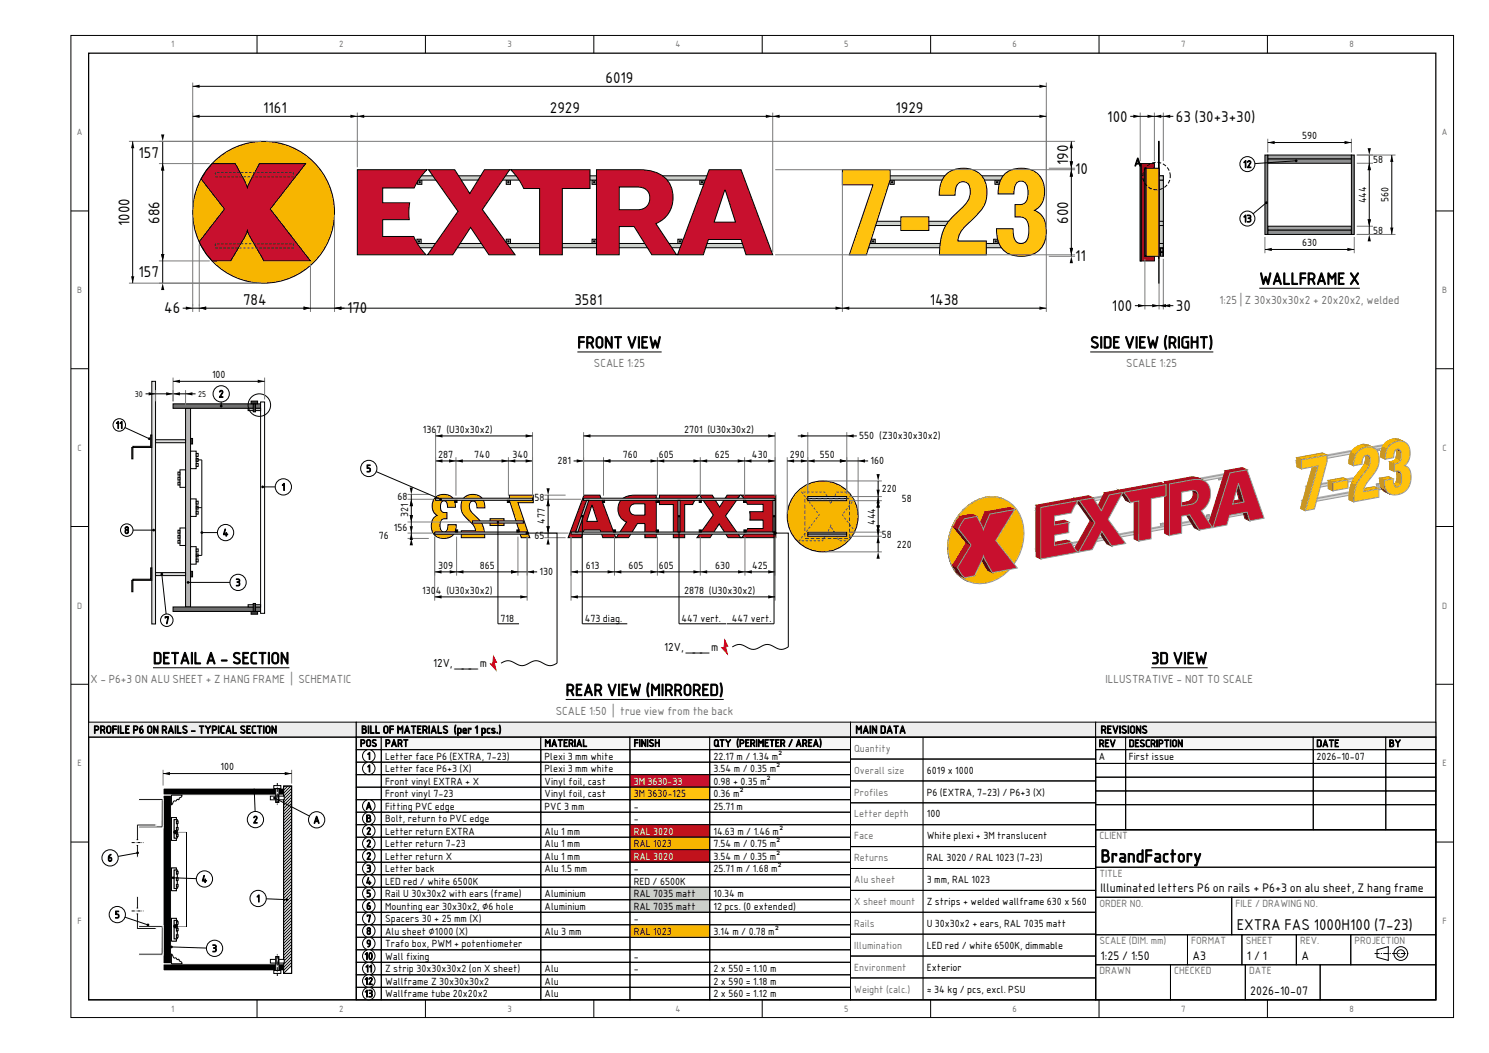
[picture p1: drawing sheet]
<svg xmlns="http://www.w3.org/2000/svg" width="420mm" height="297mm" viewBox="0 0 420 297" stroke-linecap="round" stroke-linejoin="round" font-family="sans-serif">
<defs><g id="words">
<text font-size="4.9" x="310.5" y="243.2">BrandFactory</text>
<g font-size="4.6">
<text x="355.2" y="80.2">WALLFRAME X</text>
<text x="162.9" y="98.2">FRONT VIEW</text>
<text x="307.5" y="98.2">SIDE VIEW (RIGHT)</text>
<text x="43.2" y="187.3">DETAIL A - SECTION</text>
<text x="324.8" y="187.3">3D VIEW</text>
<text x="159.6" y="196.2">REAR VIEW (MIRRORED)</text>
</g>
<g font-size="4.2">
<text x="170.8" y="23.5">6019</text>
<text x="74.2" y="31.9">1161</text>
<text x="155.1" y="31.9">2929</text>
<text x="252.6" y="31.9">1929</text>
<text x="312.3" y="34.3">100</text>
<text x="331.7" y="34.3">63 (30+3+30)</text>
<text x="39.1" y="44.5">157</text>
<text x="301.3" y="46.5" transform="rotate(-90 301.3 46.5)">190</text>
<text x="303.2" y="49.1">10</text>
<text x="36.5" y="63.8" transform="rotate(-90 36.5 63.8)">1000</text>
<text x="45" y="63" transform="rotate(-90 45 63)">686</text>
<text x="301.3" y="63" transform="rotate(-90 301.3 63)">600</text>
<text x="303.2" y="73.6">11</text>
<text x="39.1" y="78.2">157</text>
<text x="46.3" y="88.4">46</text>
<text x="68.6" y="86">784</text>
<text x="97.9" y="88.4">170</text>
<text x="162" y="86">3581</text>
<text x="262.3" y="86">1438</text>
<text x="313.7" y="87.7">100</text>
<text x="331.7" y="87.7">30</text>
<text x="348.8" y="262.2">EXTRA FAS 1000H100 (7-23)</text>
</g>
<g font-size="3.4">
<text x="310.5" y="251.7">Illuminated letters P6 on rails + P6+3 on alu sheet, Z hang frame</text>
<text x="310.5" y="270.7">1:25 / 1:50</text>
<text x="336.4" y="270.7">A3</text>
<text x="351.7" y="270.7">1 / 1</text>
<text x="367.1" y="270.7">A</text>
<text x="352.7" y="280.6">2026-10-07</text>
</g>
<g font-size="3.2">
<text x="319.9" y="46.8">A</text>
<text x="187.4" y="183.5">12V, ___ m</text>
<text x="122.1" y="188.1">12V, ___ m</text>
</g>
<g font-size="3.2" fill="#6e6e6e">
<text x="343.9" y="85.6">1:25 | Z 30x30x30x2 + 20x20x2, welded</text>
<text x="167.5" y="103.6">SCALE 1:25</text>
<text x="317.7" y="103.6">SCALE 1:25</text>
<text x="25.5" y="192.7">X - P6+3 ON ALU SHEET + Z HANG FRAME | SCHEMATIC</text>
<text x="311.8" y="192.7">ILLUSTRATIVE - NOT TO SCALE</text>
<text x="156.8" y="201.6">SCALE 1:50 | true view from the back</text>
</g>
<g font-size="3">
<text x="26.4" y="206.9">PROFILE P6 ON RAILS - TYPICAL SECTION</text>
<text x="101.9" y="206.9">BILL OF MATERIALS (per 1 pcs.)</text>
<text x="241.3" y="206.9">MAIN DATA</text>
<text x="310.5" y="206.9">REVISIONS</text>
</g>
<g font-size="2.8">
<text x="367.3" y="39.3">590</text>
<text x="350.6" y="47.3">12</text>
<text x="387.3" y="45.9">58</text>
<text x="385.3" y="57.4" transform="rotate(-90 385.3 57.4)">444</text>
<text x="391.7" y="57" transform="rotate(-90 391.7 57)">560</text>
<text x="350.6" y="62.7">13</text>
<text x="387.3" y="66">58</text>
<text x="367.3" y="69.5">630</text>
<text x="59.8" y="106.7">100</text>
<text x="61.7" y="112.1">2</text>
<text x="32.6" y="120.9">11</text>
<text x="119.3" y="122.1">1367 (U30x30x2)</text>
<text x="192.9" y="122.1">2701 (U30x30x2)</text>
<text x="242.4" y="123.9">550 (Z30x30x30x2)</text>
<text x="123.6" y="129.1">287</text>
<text x="133.8" y="129.1">740</text>
<text x="144.6" y="129.1">340</text>
<text x="157.2" y="131">281</text>
<text x="175.7" y="129.1">760</text>
<text x="185.9" y="129.1">605</text>
<text x="201.7" y="129.1">625</text>
<text x="212.1" y="129.1">430</text>
<text x="222.8" y="129.1">290</text>
<text x="231.2" y="129.1">550</text>
<text x="245.6" y="131">160</text>
<text x="103.3" y="133.1">5</text>
<text x="79.4" y="138.3">1</text>
<text x="112.1" y="141.1">68</text>
<text x="150.7" y="141.2">58</text>
<text x="248.8" y="138.8">220</text>
<text x="254.4" y="141.6">58</text>
<text x="111.1" y="149.8">156</text>
<text x="115.1" y="145.9" transform="rotate(-90 115.1 145.9)">321</text>
<text x="153.7" y="147.8" transform="rotate(-90 153.7 147.8)">477</text>
<text x="246.8" y="148.1" transform="rotate(-90 246.8 148.1)">444</text>
<text x="35.1" y="150.5">8</text>
<text x="62.8" y="151.2">4</text>
<text x="106.9" y="152.1">76</text>
<text x="150.7" y="152">65</text>
<text x="248.8" y="151.7">58</text>
<text x="253" y="154.4">220</text>
<text x="123.6" y="160.4">309</text>
<text x="135.3" y="160.4">865</text>
<text x="165.3" y="160.4">613</text>
<text x="177.3" y="160.4">605</text>
<text x="185.9" y="160.4">605</text>
<text x="201.7" y="160.4">630</text>
<text x="212.2" y="160.4">425</text>
<text x="66.5" y="165.3">3</text>
<text x="119.1" y="167.5">1304 (U30x30x2)</text>
<text x="152.2" y="162.3">130</text>
<text x="192.9" y="167.5">2878 (U30x30x2)</text>
<text x="46.3" y="176">7</text>
<text x="141.2" y="175.4">718</text>
<text x="164.9" y="175.4">473 diag.</text>
<text x="192.2" y="175.4">447 vert.</text>
<text x="206.4" y="175.4">447 vert.</text>
<text x="101.6" y="210.6">POS</text>
<text x="103.5" y="214.2">1</text>
<text x="108.6" y="210.6">PART</text>
<text x="108.6" y="214.2">Letter face P6 (EXTRA, 7-23)</text>
<text x="153.6" y="210.6">MATERIAL</text>
<text x="153.6" y="214.2">Plexi 3 mm white</text>
<text x="178.8" y="210.6">FINISH</text>
<text x="201.3" y="210.6">QTY (PERIMETER / AREA)</text>
<text x="201.3" y="214.2">22.17 m / 1.34 m²</text>
<text x="309.9" y="210.7">REV</text>
<text x="309.9" y="214.3">A</text>
<text x="318.4" y="210.7">DESCRIPTION</text>
<text x="318.4" y="214.3">First issue</text>
<text x="371.3" y="210.7">DATE</text>
<text x="371.3" y="214.3">2026-10-07</text>
<text x="391.8" y="210.7">BY</text>
<text x="62.2" y="217.3">100</text>
<text x="103.5" y="217.8">1</text>
<text x="108.6" y="217.8">Letter face P6+3 (X)</text>
<text x="108.6" y="221.3">Front vinyl EXTRA + X</text>
<text x="153.6" y="217.8">Plexi 3 mm white</text>
<text x="153.6" y="221.3">Vinyl foil, cast</text>
<text x="201.3" y="217.8">3.54 m / 0.35 m²</text>
<text x="201.3" y="221.3">0.98 + 0.35 m²</text>
<text x="261.4" y="218.2">6019 x 1000</text>
<text x="108.6" y="224.8">Front vinyl 7-23</text>
<text x="153.6" y="224.8">Vinyl foil, cast</text>
<text x="178.8" y="224.8">3M 3630-125</text>
<text x="201.3" y="224.8">0.36 m²</text>
<text x="261.4" y="224.4">P6 (EXTRA, 7-23) / P6+3 (X)</text>
<text x="71.3" y="232.2">2</text>
<text x="88.4" y="232.2">A</text>
<text x="103.1" y="228.3">A</text>
<text x="103.2" y="231.9">B</text>
<text x="108.6" y="228.3">Fitting PVC edge</text>
<text x="108.6" y="231.9">Bolt, return to PVC edge</text>
<text x="153.6" y="228.3">PVC 3 mm</text>
<text x="178.8" y="228.3">-</text>
<text x="178.8" y="231.9">-</text>
<text x="201.3" y="228.3">25.71 m</text>
<text x="261.4" y="230.5">100</text>
<text x="103.3" y="235.4">2</text>
<text x="103.3" y="238.9">2</text>
<text x="108.6" y="235.4">Letter return EXTRA</text>
<text x="108.6" y="238.9">Letter return 7-23</text>
<text x="153.6" y="235.4">Alu 1 mm</text>
<text x="153.6" y="238.9">Alu 1 mm</text>
<text x="178.8" y="238.9">RAL 1023</text>
<text x="201.3" y="235.4">14.63 m / 1.46 m²</text>
<text x="201.3" y="238.9">7.54 m / 0.75 m²</text>
<text x="261.4" y="236.7">White plexi + 3M translucent</text>
<text x="30.3" y="243">6</text>
<text x="103.3" y="242.4">2</text>
<text x="103.3" y="246">3</text>
<text x="108.6" y="242.5">Letter return X</text>
<text x="108.6" y="246">Letter back</text>
<text x="153.6" y="242.5">Alu 1 mm</text>
<text x="153.6" y="246">Alu 1.5 mm</text>
<text x="178.8" y="246">-</text>
<text x="201.3" y="242.5">3.54 m / 0.35 m²</text>
<text x="201.3" y="246">25.71 m / 1.68 m²</text>
<text x="261.4" y="242.9">RAL 3020 / RAL 1023 (7-23)</text>
<text x="56.9" y="248.9">4</text>
<text x="103.2" y="249.5">4</text>
<text x="108.6" y="249.5">LED red / white 6500K</text>
<text x="178.8" y="249.5">RED / 6500K</text>
<text x="261.4" y="249.1">3 mm, RAL 1023</text>
<text x="72.3" y="254.4">1</text>
<text x="103.3" y="253">5</text>
<text x="103.3" y="256.6">6</text>
<text x="108.6" y="253">Rail U 30x30x2 with ears (frame)</text>
<text x="108.6" y="256.6">Mounting ear 30x30x2, ⌀6 hole</text>
<text x="153.6" y="253">Aluminium</text>
<text x="153.6" y="256.6">Aluminium</text>
<text x="178.8" y="253">RAL 7035 matt</text>
<text x="178.8" y="256.6">RAL 7035 matt</text>
<text x="201.3" y="253">10.34 m</text>
<text x="201.3" y="256.6">12 pcs. (0 extended)</text>
<text x="261.4" y="255.2">Z strips + welded wallframe 630 x 560</text>
<text x="32.4" y="259">5</text>
<text x="103.3" y="260.1">7</text>
<text x="103.3" y="263.6">8</text>
<text x="108.6" y="260.1">Spacers 30 + 25 mm (X)</text>
<text x="108.6" y="263.6">Alu sheet ⌀1000 (X)</text>
<text x="153.6" y="263.6">Alu 3 mm</text>
<text x="178.8" y="260.1">-</text>
<text x="178.8" y="263.6">RAL 1023</text>
<text x="201.3" y="263.6">3.14 m / 0.78 m²</text>
<text x="261.4" y="261.4">U 30x30x2 + ears, RAL 7035 matt</text>
<text x="59.8" y="268.5">3</text>
<text x="103.3" y="267.1">9</text>
<text x="108.6" y="267.1">Trafo box, PWM + potentiometer</text>
<text x="261.4" y="267.6">LED red / white 6500K, dimmable</text>
<text x="102.8" y="270.7">10</text>
<text x="103" y="274.2">11</text>
<text x="108.6" y="270.7">Wall fixing</text>
<text x="108.6" y="274.2">Z strip 30x30x30x2 (on X sheet)</text>
<text x="153.6" y="274.2">Alu</text>
<text x="178.8" y="270.7">-</text>
<text x="178.8" y="274.2">-</text>
<text x="201.3" y="274.2">2 x 550 = 1.10 m</text>
<text x="261.4" y="273.8">Exterior</text>
<text x="102.8" y="277.7">12</text>
<text x="102.8" y="281.3">13</text>
<text x="108.6" y="277.7">Wallframe Z 30x30x30x2</text>
<text x="108.6" y="281.3">Wallframe tube 20x20x2</text>
<text x="153.6" y="277.7">Alu</text>
<text x="153.6" y="281.3">Alu</text>
<text x="201.3" y="277.7">2 x 590 = 1.18 m</text>
<text x="201.3" y="281.3">2 x 560 = 1.12 m</text>
<text x="261.4" y="279.9">≈ 34 kg / pcs, excl. PSU</text>
</g>
<g font-size="2.8" fill="#6e6e6e">
<text x="241" y="212">Quantity</text>
<text x="241" y="218.2">Overall size</text>
<text x="241" y="224.4">Profiles</text>
<text x="241" y="230.5">Letter depth</text>
<text x="241" y="236.7">Face</text>
<text x="310.1" y="236.7">CLIENT</text>
<text x="241" y="242.9">Returns</text>
<text x="241" y="249.1">Alu sheet</text>
<text x="310.1" y="247.3">TITLE</text>
<text x="241" y="255.2">X sheet mount</text>
<text x="310.1" y="255.7">ORDER NO.</text>
<text x="348.5" y="255.7">FILE / DRAWING NO.</text>
<text x="241" y="261.4">Rails</text>
<text x="241" y="267.6">Illumination</text>
<text x="310.1" y="266.3">SCALE (DIM. mm)</text>
<text x="336" y="266.3">FORMAT</text>
<text x="351.4" y="266.3">SHEET</text>
<text x="366.7" y="266.3">REV.</text>
<text x="382.1" y="266.3">PROJECTION</text>
<text x="241" y="273.8">Environment</text>
<text x="310.1" y="274.8">DRAWN</text>
<text x="331.2" y="274.8">CHECKED</text>
<text x="352.3" y="274.8">DATE</text>
<text x="241" y="279.9">Weight (calc.)</text>
</g>
<g font-size="2.8" fill="#fff">
<text x="178.8" y="221.3">3M 3630-33</text>
<text x="178.8" y="235.4">RAL 3020</text>
<text x="178.8" y="242.5">RAL 3020</text>
</g>
<g font-size="2.5" fill="#6e6e6e">
<text x="48.3" y="13.4">1</text>
<text x="95.6" y="13.4">2</text>
<text x="143.1" y="13.4">3</text>
<text x="190.5" y="13.4">4</text>
<text x="238.1" y="13.4">5</text>
<text x="285.6" y="13.4">6</text>
<text x="333.1" y="13.4">7</text>
<text x="380.6" y="13.4">8</text>
<text x="21.7" y="38.1">A</text>
<text x="406.7" y="38.1">A</text>
<text x="21.8" y="82.6">B</text>
<text x="406.8" y="82.6">B</text>
<text x="21.9" y="127.1">C</text>
<text x="406.9" y="127.1">C</text>
<text x="21.8" y="171.6">D</text>
<text x="406.8" y="171.6">D</text>
<text x="21.9" y="216.1">E</text>
<text x="406.9" y="216.1">E</text>
<text x="21.9" y="260.6">F</text>
<text x="406.9" y="260.6">F</text>
<text x="48.3" y="285.4">1</text>
<text x="95.6" y="285.4">2</text>
<text x="143.1" y="285.4">3</text>
<text x="190.5" y="285.4">4</text>
<text x="238.1" y="285.4">5</text>
<text x="285.6" y="285.4">6</text>
<text x="333.1" y="285.4">7</text>
<text x="380.6" y="285.4">8</text>
</g>
<g font-size="2.3">
<text x="38" y="111.9">30</text>
<text x="55.9" y="111.9">25</text>
</g>
</g></defs>
<g fill="none" stroke="#000" stroke-width=".28">
<path d="M20 10h390v277h-390zM72.5 10v5M120 10v5M167.5 10v5M215 10v5M262.5 10v5M310 10v5M357.5 10v5M20 59.5h5M405 59.5h5M20 104h5M405 104h5"/>
<path d="M20 148.5h5M405 148.5h5M20 193h5M405 193h5M20 237.5h5M405 237.5h5M72.5 282v5M120 282v5M167.5 282v5M215 282v5M262.5 282v5M310 282v5"/>
<path d="M357.5 282v5"/>
</g>
<path d="M25 15h380v267h-380z" fill="none" stroke="#000" stroke-width=".35"/>
<path d="M251 50.8h1.2v1.2h-1.2z" fill-rule="evenodd" fill="#adb1ad" stroke="#000" stroke-width=".28"/>
<circle cx="251.6" cy="51.4" r=".18" fill="#fff" stroke="#000" stroke-width=".28"/>
<path d="M280.6 50.8h1.2v1.2h-1.2z" fill-rule="evenodd" fill="#adb1ad" stroke="#000" stroke-width=".28"/>
<circle cx="281.2" cy="51.4" r=".18" fill="#fff" stroke="#000" stroke-width=".28"/>
<path d="M245.7 67.5h1.2v1.2h-1.2z" fill-rule="evenodd" fill="#adb1ad" stroke="#000" stroke-width=".28"/>
<circle cx="246.3" cy="68.1" r=".18" fill="#fff" stroke="#000" stroke-width=".28"/>
<path d="M280.3 67.5h1.2v1.2h-1.2z" fill-rule="evenodd" fill="#adb1ad" stroke="#000" stroke-width=".28"/>
<circle cx="280.9" cy="68.1" r=".18" fill="#fff" stroke="#000" stroke-width=".28"/>
<g fill="#cbd0cc" stroke="#000" stroke-width=".28">
<path d="M238 49.6h54.7v1.2h-54.7z" fill-rule="evenodd"/>
<path d="M243.2 62.4h28.7v1.2h-28.7z" fill-rule="evenodd"/>
<path d="M241.1 68.7h52.1v1.2h-52.1z" fill-rule="evenodd"/>
</g>
<path d="M117.8 50.8h1.2v1.2h-1.2z" fill-rule="evenodd" fill="#adb1ad" stroke="#000" stroke-width=".28"/>
<circle cx="118.4" cy="51.4" r=".18" fill="#fff" stroke="#000" stroke-width=".28"/>
<path d="M142.8 50.8h1.2v1.2h-1.2z" fill-rule="evenodd" fill="#adb1ad" stroke="#000" stroke-width=".28"/>
<circle cx="143.4" cy="51.4" r=".18" fill="#fff" stroke="#000" stroke-width=".28"/>
<path d="M167 50.8h1.2v1.2h-1.2z" fill-rule="evenodd" fill="#adb1ad" stroke="#000" stroke-width=".28"/>
<circle cx="167.6" cy="51.4" r=".18" fill="#fff" stroke="#000" stroke-width=".28"/>
<path d="M197.4 50.8h1.2v1.2h-1.2z" fill-rule="evenodd" fill="#adb1ad" stroke="#000" stroke-width=".28"/>
<circle cx="198" cy="51.4" r=".18" fill="#fff" stroke="#000" stroke-width=".28"/>
<path d="M117.6 67.5h1.2v1.2h-1.2z" fill-rule="evenodd" fill="#adb1ad" stroke="#000" stroke-width=".28"/>
<circle cx="118.2" cy="68.1" r=".18" fill="#fff" stroke="#000" stroke-width=".28"/>
<path d="M142.8 67.5h1.2v1.2h-1.2z" fill-rule="evenodd" fill="#adb1ad" stroke="#000" stroke-width=".28"/>
<circle cx="143.4" cy="68.1" r=".18" fill="#fff" stroke="#000" stroke-width=".28"/>
<path d="M167 67.5h1.2v1.2h-1.2z" fill-rule="evenodd" fill="#adb1ad" stroke="#000" stroke-width=".28"/>
<circle cx="167.6" cy="68.1" r=".18" fill="#fff" stroke="#000" stroke-width=".28"/>
<path d="M191.2 67.5h1.2v1.2h-1.2z" fill-rule="evenodd" fill="#adb1ad" stroke="#000" stroke-width=".28"/>
<circle cx="191.8" cy="68.1" r=".18" fill="#fff" stroke="#000" stroke-width=".28"/>
<g fill="#cbd0cc" stroke="#000" stroke-width=".28">
<path d="M101.2 49.6h108v1.2h-108z" fill-rule="evenodd"/>
<path d="M101.2 68.7h115.1v1.2h-115.1z" fill-rule="evenodd"/>
<path d="M101.2 50.8h1.2v17.9h-1.2z" fill-rule="evenodd"/>
<path d="M154.8 50.8h1.2v17.9h-1.2z" fill-rule="evenodd"/>
<path d="M206.3 50.8h1.2l6.2 17.9h-1.3z" fill-rule="evenodd"/>
</g>
<circle cx="74.4" cy="59.9" r="20" fill="#f7b500" stroke="#000" stroke-width=".28"/>
<path d="M59.9 46.1h6.5l2.4 4.5 1 2.3 3.4-6.8h13l-10 12.9 11.4 14.6h-13.1l-4-6.9-.7-1.6-1 2.3-3.7 6.2h-5.2a17.4 17.4 0 0 1-3.7-5.4l7.1-9.2-6.6-8.5 1.5-2.4z" fill-rule="evenodd" fill="#c8102e" stroke="#000" stroke-width=".28"/>
<g fill="#ffc20e" stroke="#000" stroke-width=".28">
<path d="M283.4 49a7.4 7.4 0 0 1 10 .7 7 7 0 0 1-.9 9.2l-.7 .4a5.1 5.1 0 0 1 3.3 5 6.6 6.6 0 0 1-7 8 6.3 6.3 0 0 1-7-6.6v-1.2h4.7v1a2.65 2.65 0 0 0 2.2 3.2 2.42 2.42 0 0 0 2.2-3v-1.6a2.61 2.61 0 0 0-2.5-2.9h-1.4v-3.5a2.9 2.9 0 0 0 3.3-1.1 5.2 5.2 0 0 0-.6-5.2 1.82 1.82 0 0 0-2.8 1.5l-.2 1.8h-4.5a7.6 7.6 0 0 1 1.9-5.7z" fill-rule="evenodd"/>
<path d="M267.1 49a7.3 7.3 0 0 1 10.2 1.2 8.5 8.5 0 0 1-2 10.7l-3.9 3.9-1 1.8-.2 1.4h8v3.9h-13.2a13.6 13.6 0 0 1 4-11.1l2.1-2a5.4 5.4 0 0 0 2-7 2.09 2.09 0 0 0-2.3-.4 2.09 2.09 0 0 0-1.3 2l-.1 1.7h-4.5a7.7 7.7 0 0 1 2.2-6.1z" fill-rule="evenodd"/>
<path d="M237.6 47.9h13.5v2.8l-6.7 21.2h-4.8l6.7-19.8h-8.7z" fill-rule="evenodd"/>
<path d="M254.1 61.2h7.9v3.8h-7.9z" fill-rule="evenodd"/>
</g>
<g fill="#c8102e" stroke="#000" stroke-width=".28">
<path d="M100.8 47.9h19.6a17 17 0 0 0-3.6 5.1h-8.9v4.2h7.7l-.3 2.3 .1 2.5h-7.5v4.7h8.8a16.9 16.9 0 0 0 3.5 5.2h-19.4z" fill-rule="evenodd"/>
<path d="M144 47.9h22.4v5.3h-7.8v18.7h-6.4v-18.7h-4.5a17 17 0 0 0-3.7-5.3z" fill-rule="evenodd"/>
<path d="M120.9 47.9h7.4l4.2 6.7 4.1-6.7h7.2l-7.7 11.2 9.2 12.8h-7.4l-5.2-7.8-5 7.8h-7.1l8.6-12.3z" fill-rule="evenodd"/>
<path d="M168.2 47.9v24h6.5v-8h4.2l5 8h6.9l-5.8-8.8a7.9 7.9 0 0 0 1.5-13.7 11.3 11.3 0 0 0-6.1-1.5zM174.7 52.8h5.1a3.2 3.2 0 0 1 3.5 3.2 3.2 3.2 0 0 1-3.5 3.2h-5.1z" fill-rule="evenodd"/>
<path d="M200 47.9l-8.9 24h7.3l1.4-4.4h9.2l1.4 4.4h7.6l-9-24zM204.4 53.6l3.1 9.1h-6.1z" fill-rule="evenodd"/>
</g>
<path d="M60.8 48.7h22v1.2h-22zM60.8 68.7h22v1.2h-22z" fill="none" stroke="#333" stroke-width=".28" stroke-dasharray=".7 .4" stroke-linecap="butt"/>
<g fill="none" stroke="#7a7a7a" stroke-width=".28">
<path d="M36.4 39.9h37.3M54.4 23.3v35.9M75.1 39.9h228.1M100.8 31.8v15.4M218 31.8v39.3M295.1 23.3v41.3M44.8 46.1h14.4M218.7 47.9h84.5M237.6 48.6v39.4M295.8 47.5h7.4M36.4 79.9h37.3M44.8 73.6h14.4"/>
<path d="M54.4 60.6v27.4M56.2 68.9v19.1M87.6 74.3v13.7M94.4 60.6v27.4M218.7 71.9h84.5M295.1 66.1v21.9M295.8 72.3h7.4"/>
</g>
<path d="M37.4 39.9v40M45.9 39.9v40M54.4 24.3h240.7M54.4 32.8h240.7M302.2 39.9v32.4M51.5 86.9h243.6M162.9 99.3h23.7" fill="none" stroke="#000" stroke-width=".28"/>
<g fill="#000">
<path d="M37.4 39.9l.5 1.9h-.9zM45.4 37.9h.9l-.4 2zM54.4 24.3l1.9-.4v.9zM54.4 32.8l1.9-.4v.9zM98.9 32.4l1.9 .4-1.9 .5zM100.8 32.8l1.9-.4v.9zM216 32.4l2 .4-2 .5zM218 32.8l1.9-.4v.9zM293.2 23.9l1.9 .4-1.9 .5zM293.2 32.4l1.9 .4-1.9 .5zM302.2 39.9l.4 1.9h-.9zM45.9 46.1l.4 2h-.9z"/>
<path d="M301.7 45.5h.9l-.4 2zM302.2 47.9l.4 1.9h-.9zM37 77.9h.9l-.5 2zM45.4 71.7h.9l-.4 1.9zM45.9 79.9l.4 1.9h-.9zM301.7 69.9h.9l-.4 2zM302.2 72.3l.4 1.9h-.9zM52.4 86.5l2 .4-2 .5zM56.2 86.9l1.9-.4v.9zM85.6 86.5l2 .4-2 .5zM94.4 86.9l1.9-.4v.9zM235.7 86.5l1.9 .4-1.9 .5z"/>
<path d="M237.6 86.9l2-.4v.9zM293.2 86.5l1.9 .4-1.9 .5z"/>
</g>
<path d="M326.8 39.9l.1 40z" fill-rule="evenodd" fill="#f7b500" stroke="#000" stroke-width=".28"/>
<g fill="#8e9295" stroke="#000" stroke-width=".28">
<path d="M327.3 49.9h.8v22.4h-.8z" fill-rule="evenodd"/>
<path d="M326.9 49.9l.1 1.1h1.1v1.2v-1.1h-1.2z" fill-rule="evenodd"/>
</g>
<path d="M326.9 48.7l.1 1.1h1.1v1.2v-1.1h-1.2z" fill-rule="evenodd" fill="#c4c7ca" stroke="#000" stroke-width=".28"/>
<path d="M326.9 69.9l.1 1.2h1.1v1.2v-1.2h-1.2z" fill-rule="evenodd" fill="#8e9295" stroke="#000" stroke-width=".28"/>
<path d="M326.9 68.7l.1 1.2h1.1v1.2v-1.2h-1.2z" fill-rule="evenodd" fill="#c4c7ca" stroke="#000" stroke-width=".28"/>
<path d="M321.6 46.1h4v27.5h-4z" fill-rule="evenodd" fill="#ae1019" stroke="#000" stroke-width=".28"/>
<path d="M321.6 46.1h.3v27.5h-.3z" fill-rule="evenodd" fill="#fff" stroke="#000" stroke-width=".28"/>
<g fill="#cbd0cc" stroke="#000" stroke-width=".28">
<path d="M326.9 49.6h1.2v1.2h-1.2z" fill-rule="evenodd"/>
<path d="M326.9 68.7h1.2v1.2h-1.2z" fill-rule="evenodd"/>
<path d="M326.9 50.8h1.2v17.9h-1.2z" fill-rule="evenodd"/>
<path d="M326.9 50.8h1.2v17.9h-1.2z" fill-rule="evenodd"/>
<path d="M326.9 50.8h1.2v17.9h-1.2z" fill-rule="evenodd"/>
</g>
<path d="M322.9 47.9h4v24h-4z" fill-rule="evenodd" fill="#ae1019" stroke="#000" stroke-width=".28"/>
<path d="M322.9 47.9h.4v24h-.4z" fill-rule="evenodd" fill="#fff" stroke="#000" stroke-width=".28"/>
<g fill="#cbd0cc" stroke="#000" stroke-width=".28">
<path d="M326.9 49.6h1.2v1.2h-1.2z" fill-rule="evenodd"/>
<path d="M326.9 62.4h1.2v1.2h-1.2z" fill-rule="evenodd"/>
<path d="M326.9 68.7h1.2v1.2h-1.2z" fill-rule="evenodd"/>
</g>
<path d="M322.9 47.5h4v24.8h-4z" fill-rule="evenodd" fill="#dea300" stroke="#000" stroke-width=".28"/>
<path d="M322.9 47.5h.4v24.8h-.4z" fill-rule="evenodd" fill="#fff" stroke="#000" stroke-width=".28"/>
<path d="M321.6 31.8v13.6M325.6 31.8v13.6M328.1 31.8v13.6M322.9 73v14.3M326.9 73v14.3M328.1 73v14.3" fill="none" stroke="#7a7a7a" stroke-width=".28"/>
<path d="M318.8 32.8h12.2M307.5 99.3h34.7M320.1 86.2h10.9" fill="none" stroke="#000" stroke-width=".28"/>
<path d="M319.7 32.4l1.9 .4-1.9 .5zM325.6 32.8l2-.4v.9zM323.7 32.4l1.9 .4-1.9 .5zM328.1 32.8l2-.4v.9zM321 85.8l1.9 .4-1.9 .5zM326.9 86.2l2-.4v.9zM325 85.8l1.9 .4-1.9 .5zM328.1 86.2l2-.4v.9z" fill="#000"/>
<path d="M330.1 49.7a3.9 3.9 0 0 0-5.6-3.5 3.9 3.9 0 0 0-.7 6.5 3.9 3.9 0 0 0 6.2-2.3l.1-.7" fill="none" stroke="#000" stroke-width=".28" stroke-dasharray="1.1 .5" stroke-linecap="butt"/>
<circle cx="232" cy="145.7" r="10" fill="#f7b500" stroke="#000" stroke-width=".28"/>
<path d="M226.1 138.8h6.5l1.7 3.4 1.7-3.4h3.3l1.6 2.2-3.3 4.2 3.5 4.6-1 1.7-.8 1h-2.6l-2.4-4.2-2.3 4.2h-6.6l5.7-7.3z" fill="none" stroke="#555" stroke-width=".28" stroke-dasharray=".7 .4" stroke-linecap="butt"/>
<path d="M227.8 140.1h11v.5h-11z" fill-rule="evenodd" fill="#d0d3d6" stroke="#000" stroke-width=".28"/>
<path d="M227.8 140.6h11v.6h-11z" fill-rule="evenodd" fill="#c4c7ca" stroke="#000" stroke-width=".28"/>
<path d="M227.8 150.1h11v.6h-11z" fill-rule="evenodd" fill="#d0d3d6" stroke="#000" stroke-width=".28"/>
<path d="M227.8 150.7h11v.6h-11z" fill-rule="evenodd" fill="#c4c7ca" stroke="#000" stroke-width=".28"/>
<path d="M227 140.7h12.6v11.2h-12.6z" fill="none" stroke="#333" stroke-width=".28" stroke-dasharray="1.1 .5" stroke-linecap="butt"/>
<g fill="#f7b500" stroke="#000" stroke-width=".28">
<path d="M122.7 140.4a3.3 3.3 0 0 1 3.8-.8 3.3 3.3 0 0 1 2 3.5h-2.3a1.49 1.49 0 0 0-1-1.8 1.6 1.6 0 0 0-.9 2.2 1.27 1.27 0 0 0 1.8 1.1v1.7a1.51 1.51 0 0 0-2 1.9 1.54 1.54 0 0 0 1.1 1.9 1.54 1.54 0 0 0 1.2-2.1h2.3a3.4 3.4 0 0 1-4.4 3.8 3.5 3.5 0 0 1-2.6-2.9 3.5 3.5 0 0 1 1.6-3.5 3.4 3.4 0 0 1-.6-5z" fill-rule="evenodd"/>
<path d="M131 140.3a3.5 3.5 0 0 1 3.9-.6 3.5 3.5 0 0 1 1.9 3.6h-2.3a1.54 1.54 0 0 0-1.1-1.9 1.34 1.34 0 0 0-1 1.9l.3 .8a17.3 17.3 0 0 1 3.5 4.2l.5 3.4h-6.6v-2h4l-.4-1.3-1.7-1.8a4.3 4.3 0 0 1-1-6.3z" fill-rule="evenodd"/>
<path d="M143.7 139.7h6.7v2.1h-4.3l3.3 9.9h-2.4l-3.3-10.6z" fill-rule="evenodd"/>
<path d="M138.2 146.3h4v1.9h-4z" fill-rule="evenodd"/>
</g>
<g fill="#cbd0cc" stroke="#000" stroke-width=".28">
<path d="M122.9 140.5h27.3v.6h-27.3z" fill-rule="evenodd"/>
<path d="M133.3 146.9h14.3v.6h-14.3z" fill-rule="evenodd"/>
<path d="M122.6 150.1h26.1v.6h-26.1z" fill-rule="evenodd"/>
</g>
<path d="M143.1 141.1h.6v.6h-.6z" fill-rule="evenodd" fill="#adb1ad" stroke="#000" stroke-width=".28"/>
<circle cx="143.4" cy="141.4" r=".18" fill="#fff" stroke="#000" stroke-width=".28"/>
<path d="M128.3 141.1h.6v.6h-.6z" fill-rule="evenodd" fill="#adb1ad" stroke="#000" stroke-width=".28"/>
<circle cx="128.6" cy="141.4" r=".18" fill="#fff" stroke="#000" stroke-width=".28"/>
<path d="M145.8 149.5h.6v.6h-.6z" fill-rule="evenodd" fill="#adb1ad" stroke="#000" stroke-width=".28"/>
<circle cx="146.1" cy="149.8" r=".18" fill="#fff" stroke="#000" stroke-width=".28"/>
<path d="M128.5 149.5h.6v.6h-.6z" fill-rule="evenodd" fill="#adb1ad" stroke="#000" stroke-width=".28"/>
<circle cx="128.8" cy="149.8" r=".18" fill="#fff" stroke="#000" stroke-width=".28"/>
<g fill="#c1121c" stroke="#000" stroke-width=".28">
<path d="M209 139.7h9.8v12h-9.7l1-1.3 .8-1.3h4.4v-2.4h-3.8v-2.4h3.8v-2.1h-4.5l-.8-1.3z" fill-rule="evenodd"/>
<path d="M186 139.7h11.2l-1 1.2-.8 1.4h-2.3v9.4h-3.2v-9.4h-3.9z" fill-rule="evenodd"/>
<path d="M197.3 139.7h3.6l2.1 3.3 2.1-3.3h3.7l-4.2 5.8 4.3 6.2h-3.5l-2.5-3.9-2.6 3.9h-3.7l4.6-6.4z" fill-rule="evenodd"/>
<path d="M175.3 141a4.9 4.9 0 0 1 3.7-1.3h6.1v12h-3.2v-4h-2.1l-2.5 4h-3.5l2.9-4.4a4 4 0 0 1-1.4-6.3zM178 142.5a1.65 1.65 0 0 0-.3 1.8 1.65 1.65 0 0 0 1.6 1h2.6v-3.2h-3.1z" fill-rule="evenodd"/>
<path d="M164.7 139.7h4.5l4.5 12h-3.7l-.7-2.2h-4.6l-.7 2.1h-3.8zM166.9 142.5l-1.4 4.6h3z" fill-rule="evenodd"/>
</g>
<g fill="#cbd0cc" stroke="#000" stroke-width=".28">
<path d="M164.6 140.5h54v.6h-54z" fill-rule="evenodd"/>
<path d="M161.1 150.1h57.5v.6h-57.5z" fill-rule="evenodd"/>
<path d="M218 141.1h.6v9h-.6z" fill-rule="evenodd"/>
<path d="M191.2 141.1h.6v9h-.6z" fill-rule="evenodd"/>
<path d="M165.5 141.1h.6l-3.1 9h-.6z" fill-rule="evenodd"/>
</g>
<path d="M209.7 141.1h.6v.6h-.6z" fill-rule="evenodd" fill="#adb1ad" stroke="#000" stroke-width=".28"/>
<circle cx="210" cy="141.4" r=".18" fill="#fff" stroke="#000" stroke-width=".28"/>
<path d="M197.2 141.1h.6v.6h-.6z" fill-rule="evenodd" fill="#adb1ad" stroke="#000" stroke-width=".28"/>
<circle cx="197.5" cy="141.4" r=".18" fill="#fff" stroke="#000" stroke-width=".28"/>
<path d="M185.1 141.1h.6v.6h-.6z" fill-rule="evenodd" fill="#adb1ad" stroke="#000" stroke-width=".28"/>
<circle cx="185.4" cy="141.4" r=".18" fill="#fff" stroke="#000" stroke-width=".28"/>
<path d="M169.9 141.1h.6v.6h-.6z" fill-rule="evenodd" fill="#adb1ad" stroke="#000" stroke-width=".28"/>
<circle cx="170.2" cy="141.4" r=".18" fill="#fff" stroke="#000" stroke-width=".28"/>
<path d="M209.8 149.5h.6v.6h-.6z" fill-rule="evenodd" fill="#adb1ad" stroke="#000" stroke-width=".28"/>
<circle cx="210.1" cy="149.8" r=".18" fill="#fff" stroke="#000" stroke-width=".28"/>
<path d="M197.2 149.5h.6v.6h-.6z" fill-rule="evenodd" fill="#adb1ad" stroke="#000" stroke-width=".28"/>
<circle cx="197.5" cy="149.8" r=".18" fill="#fff" stroke="#000" stroke-width=".28"/>
<path d="M185.1 149.5h.6v.6h-.6z" fill-rule="evenodd" fill="#adb1ad" stroke="#000" stroke-width=".28"/>
<circle cx="185.4" cy="149.8" r=".18" fill="#fff" stroke="#000" stroke-width=".28"/>
<path d="M173 149.5h.6v.6h-.6z" fill-rule="evenodd" fill="#adb1ad" stroke="#000" stroke-width=".28"/>
<circle cx="173.3" cy="149.8" r=".18" fill="#fff" stroke="#000" stroke-width=".28"/>
<g fill="none" stroke="#7a7a7a" stroke-width=".28">
<path d="M115 139.4h6M122.9 121.9v17.9M128.6 129v10.8M143.4 129v10.8M150.2 121.9v17.9M153.5 139.7h6M164.6 121.9v17.9M170.2 129v10.8M185.4 129v10.8M197.5 129v10.8M210 129v10.8M218.6 121.9v17.9"/>
<path d="M222.1 129v16M227.8 121.9v17.4M232.8 135.7h16M238.8 121.9v17.4M242 129v16M115 140.8h7.2M115 147.2h17.6M115 150.4h6.9M115 151.9h6M122.6 151.4v18M128.8 151.4v11M146.1 151.4v11"/>
<path d="M148.7 151.4v18M153.5 140.8h10.4M153.5 150.4h6.9M153.5 151.7h6M161.1 151.4v18M173.3 151.4v11M185.4 151.4v11M197.5 151.4v11M210.1 151.4v11M218.6 151.4v18M232.8 155.7h16M239.6 140.1h9.2"/>
<path d="M239.6 141.2h9.2M239.6 150.1h9.2M239.6 151.3h9.2"/>
</g>
<g fill="none" stroke="#000" stroke-width=".28">
<path d="M104 132.1l20.3 8.7M116 139.4v12.5M122.9 130h27.3M122.9 123h27.3M154.6 139.7v12M161.8 130h56.8M164.6 123h54M222.1 130h22.8M225 123h16.7M247.7 135.7v20M140.4 147.2v28.7h6M164.2 145.6v30.3h12.7"/>
<path d="M191.5 145.6v30.3h13.3M218.3 145.6v30.3h-13.3M122.6 161.3h28.9M122.6 168.4h26.1M161.1 161.3h57.5M161.1 168.4h57.5"/>
</g>
<g fill="#000">
<path d="M115.6 137.5h.9l-.5 1.9zM122.9 130l1.9-.4v.9zM122.9 123l1.9-.5v.9zM126.7 129.6l1.9 .4-1.9 .5zM128.6 130l1.9-.4v.9zM141.5 129.6l1.9 .4-1.9 .5zM143.4 130l1.9-.4v.9zM148.3 129.6l1.9 .4-1.9 .5zM148.3 122.5l1.9 .5-1.9 .4zM154.1 137.7h1l-.5 2zM162.7 129.6l1.9 .4-1.9 .5zM164.6 123l1.9-.5v.9z"/>
<path d="M170.2 130l2-.4v.9zM183.5 129.6l1.9 .4-1.9 .5zM185.4 130l2-.4v.9zM195.6 129.6l1.9 .4-1.9 .5zM197.5 130l2-.4v.9zM208.1 129.6l1.9 .4-1.9 .5zM210 130l2-.4v.9zM216.7 129.6l1.9 .4-1.9 .5zM216.7 122.5l1.9 .5-1.9 .4zM222.1 130l1.9-.4v.9zM225.9 129.6l1.9 .4-1.9 .5zM227.8 130l2-.4v.9z"/>
<path d="M225.9 122.5l1.9 .5-1.9 .4zM236.9 129.6l1.9 .4-1.9 .5zM238.8 123l2-.5v.9zM242 130l2-.4v.9zM247.2 133.7h1l-.5 2zM116 140.8l.5 2h-.9zM115.6 145.3h.9l-.5 1.9zM116 150.4l.5 1.9h-.9zM115.6 148.4h.9l-.5 2zM116 151.9l.5 1.9h-.9zM154.6 140.8l.5 2h-1zM154.1 148.4h1l-.5 2z"/>
<path d="M154.6 151.7l.5 1.9h-1zM247.7 140.1l.5 1.9h-1zM247.2 138.1h1l-.5 2zM247.7 141.2l.5 2h-1zM247.2 148.2h1l-.5 1.9zM247.7 151.3l.5 1.9h-1zM247.2 149.3h1l-.5 2zM247.7 155.7l.5 1.9h-1zM122.6 161.3l1.9-.5v1zM122.6 168.4l1.9-.5v.9zM126.8 160.8l2 .5-2 .5zM128.8 161.3l1.9-.5v1z"/>
<path d="M144.1 160.8l2 .5-2 .5zM148.7 161.3l1.9-.5v1zM146.7 167.9l2 .5-2 .4zM161.1 161.3l1.9-.5v1zM161.1 168.4l1.9-.5v.9zM171.4 160.8l1.9 .5-1.9 .5zM173.3 161.3l2-.5v1zM183.5 160.8l1.9 .5-1.9 .5zM185.4 161.3l2-.5v1zM195.6 160.8l1.9 .5-1.9 .5zM197.5 161.3l2-.5v1zM208.2 160.8l1.9 .5-1.9 .5z"/>
<path d="M210.1 161.3l2-.5v1zM216.7 160.8l1.9 .5-1.9 .5zM216.7 167.9l1.9 .5-1.9 .4z"/>
<circle cx="124.3" cy="140.8" r=".39"/>
<circle cx="140.4" cy="147.2" r=".35"/>
<circle cx="164.2" cy="145.6" r=".35"/>
<circle cx="191.5" cy="145.6" r=".35"/>
<circle cx="218.3" cy="145.6" r=".35"/>
</g>
<circle cx="104" cy="132.1" r="2.29" fill="#fff" stroke="#000" stroke-width=".28"/>
<circle cx="218.6" cy="150.4" r=".46" fill="#000"/>
<path d="M218.6 150.4h3.8v32.1a3.4 3.4 0 0 1-4.5-.3 3.4 3.4 0 0 0-3.9 .5 3.4 3.4 0 0 1-4-.5l-1.5-.4-1.9 .7" fill="none" stroke="#000" stroke-width=".28"/>
<path d="M204.4 180.5l.9 1.8h-.6l.4 2.1-1.5-1.7h.6z" fill-rule="evenodd" fill="#d0021b" stroke="#d0021b" stroke-width=".28"/>
<path d="M186.8 180.4h16.4v3.8h-16.4z" fill-rule="evenodd" fill="#fff"/>
<circle cx="148.7" cy="150.4" r=".46" fill="#000"/>
<path d="M148.7 150.4h8.4v36.7a3.4 3.4 0 0 1-4.4-.3 3.4 3.4 0 0 0-4 .5 3.4 3.4 0 0 1-3.9-.5l-1.5-.5-2 .8" fill="none" stroke="#000" stroke-width=".28"/>
<path d="M139.2 185.1l.9 1.7h-.7l.5 2.2-1.5-1.7h.6z" fill-rule="evenodd" fill="#d0021b" stroke="#d0021b" stroke-width=".28"/>
<path d="M121.6 185h16.4v3.7h-16.4z" fill-rule="evenodd" fill="#fff"/>
<path d="M159.6 197.3h44.5" fill="none" stroke="#000" stroke-width=".28"/>
<path d="M42.8 107.6h1.1v68.4h-1.1z" fill-rule="evenodd" fill="#e2e2e2" stroke="#000" stroke-width=".28"/>
<path d="M52.3 115.2h1.5v56h-1.5z" fill-rule="evenodd" fill="#b4b4b4" stroke="#000" stroke-width=".28"/>
<g fill="#6e6e6e" stroke="#000" stroke-width=".28">
<path d="M48.8 113.9h24.7v1.3h-24.7z" fill-rule="evenodd"/>
<path d="M48.8 171.2h24.7v1.3h-24.7z" fill-rule="evenodd"/>
</g>
<path d="M73.5 113.4h1.1v59.6h-1.1z" fill-rule="evenodd" fill="#fff" stroke="#000" stroke-width=".28"/>
<path d="M70 115.2h3.5v.6h-3.5z" fill-rule="evenodd" fill="#c8c8c8" stroke="#000" stroke-width=".28"/>
<g fill="#3a3a3a" stroke="#000" stroke-width=".28">
<path d="M70.8 113.1h1.9v.8h-1.9z" fill-rule="evenodd"/>
<path d="M71.4 113.9h.7v2.3h-.7z" fill-rule="evenodd"/>
</g>
<path d="M70 170.6h3.5v.6h-3.5z" fill-rule="evenodd" fill="#c8c8c8" stroke="#000" stroke-width=".28"/>
<g fill="#3a3a3a" stroke="#000" stroke-width=".28">
<path d="M70.8 172.5h1.9v.7h-1.9z" fill-rule="evenodd"/>
<path d="M71.4 170.2h.7v2.3h-.7z" fill-rule="evenodd"/>
</g>
<g fill="#fff" stroke="#000" stroke-width=".28">
<path d="M53.8 127.2h1.5v5h-1.5z" fill-rule="evenodd"/>
<path d="M55.3 127.9h.6v.8h-.6z" fill-rule="evenodd"/>
<path d="M55.3 129.3h.6v.8h-.6z" fill-rule="evenodd"/>
<path d="M55.3 130.7h.6v.9h-.6z" fill-rule="evenodd"/>
<path d="M53.8 140.7h1.5v5h-1.5z" fill-rule="evenodd"/>
<path d="M55.3 141.4h.6v.8h-.6z" fill-rule="evenodd"/>
<path d="M55.3 142.8h.6v.8h-.6z" fill-rule="evenodd"/>
<path d="M55.3 144.2h.6v.8h-.6z" fill-rule="evenodd"/>
<path d="M53.8 154.2h1.5v4.9h-1.5z" fill-rule="evenodd"/>
<path d="M55.3 154.8h.6v.9h-.6z" fill-rule="evenodd"/>
<path d="M55.3 156.2h.6v.9h-.6z" fill-rule="evenodd"/>
<path d="M55.3 157.6h.6v.9h-.6z" fill-rule="evenodd"/>
<path d="M50.8 132.5h1.5v5h-1.5z" fill-rule="evenodd"/>
<path d="M50.2 133.2h.6v.8h-.6z" fill-rule="evenodd"/>
<path d="M50.2 134.6h.6v.8h-.6z" fill-rule="evenodd"/>
<path d="M50.2 136h.6v.8h-.6z" fill-rule="evenodd"/>
<path d="M50.8 148.9h1.5v5h-1.5z" fill-rule="evenodd"/>
<path d="M50.2 149.6h.6v.8h-.6z" fill-rule="evenodd"/>
<path d="M50.2 151h.6v.8h-.6z" fill-rule="evenodd"/>
<path d="M50.2 152.4h.6v.8h-.6z" fill-rule="evenodd"/>
</g>
<path d="M55.3 129.7h1.6v27h-1.6M55.3 143.2h1.6" fill="none" stroke="#000" stroke-width=".28"/>
<path d="M43.9 124h8.4v.9h-8.4z" fill-rule="evenodd" fill="#d9d9d9" stroke="#000" stroke-width=".28"/>
<path d="M53.8 123.7h.5v1.5h-.5z" fill-rule="evenodd" fill="#3a3a3a" stroke="#000" stroke-width=".28"/>
<path d="M43.9 161.5h8.4v.8h-8.4z" fill-rule="evenodd" fill="#d9d9d9" stroke="#000" stroke-width=".28"/>
<path d="M53.8 161.1h.5v1.6h-.5z" fill-rule="evenodd" fill="#3a3a3a" stroke="#000" stroke-width=".28"/>
<path d="M43.9 110v3.2M48.8 110v3.2M52.3 110v4.5" fill="none" stroke="#7a7a7a" stroke-width=".28"/>
<path d="M41.1 111.1h14.1" fill="none" stroke="#000" stroke-width=".28"/>
<path d="M41.9 110.6l2 .5-2 .4zM48.8 111.1l2-.5v.9zM46.9 110.6l1.9 .5-1.9 .4zM52.3 111.1l2-.5v.9z" fill="#000"/>
<path d="M37.2 126.2v3.2h.3v-3.5h5v-3.2h.3v3.5z" fill-rule="evenodd" fill="#c4c7ca" stroke="#000" stroke-width=".28"/>
<path d="M33.6 119.9l8.5 3.8" fill="none" stroke="#000" stroke-width=".28"/>
<circle cx="42.1" cy="123.7" r=".39" fill="#000"/>
<circle cx="33.6" cy="119.9" r="1.76" fill="#fff" stroke="#000" stroke-width=".28"/>
<path d="M37.5 163.4h5v-3.2h.3v3.5h-5.6v3.2h.3z" fill-rule="evenodd" fill="#c4c7ca" stroke="#000" stroke-width=".28"/>
<g fill="none" stroke="#000" stroke-width=".28">
<path d="M48.8 107.6h25.8M74.1 137.3h5.8"/>
<circle cx="73.2" cy="114.3" r="3.2"/>
</g>
<path d="M48.8 106.5v6.7M74.6 106.5v6.2" fill="none" stroke="#7a7a7a" stroke-width=".28"/>
<g fill="#000">
<path d="M48.8 107.6l2-.5v.9zM72.7 107.1l1.9 .5-1.9 .4z"/>
<circle cx="74.1" cy="137.3" r=".39"/>
</g>
<circle cx="79.9" cy="137.3" r="2.29" fill="#fff" stroke="#000" stroke-width=".28"/>
<path d="M62.4 111.1v3.4" fill="none" stroke="#000" stroke-width=".28"/>
<circle cx="62.4" cy="114.5" r=".39" fill="#000"/>
<circle cx="62.4" cy="111.1" r="2.29" fill="#fff" stroke="#000" stroke-width=".28"/>
<path d="M53 164.3h14.2" fill="none" stroke="#000" stroke-width=".28"/>
<circle cx="53" cy="164.3" r=".39" fill="#000"/>
<circle cx="67.2" cy="164.3" r="2.29" fill="#fff" stroke="#000" stroke-width=".28"/>
<path d="M56.9 150.2h6.7" fill="none" stroke="#000" stroke-width=".28"/>
<circle cx="56.9" cy="150.2" r=".39" fill="#000"/>
<circle cx="63.6" cy="150.2" r="2.29" fill="#fff" stroke="#000" stroke-width=".28"/>
<path d="M35.8 149.5h7.5" fill="none" stroke="#000" stroke-width=".28"/>
<circle cx="43.3" cy="149.5" r=".39" fill="#000"/>
<circle cx="35.8" cy="149.5" r="1.76" fill="#fff" stroke="#000" stroke-width=".28"/>
<path d="M45.6 161.9l1.4 13" fill="none" stroke="#000" stroke-width=".28"/>
<circle cx="45.6" cy="161.9" r=".39" fill="#000"/>
<circle cx="47" cy="174.9" r="1.76" fill="#fff" stroke="#000" stroke-width=".28"/>
<path d="M43.2 188.3h38.4" fill="none" stroke="#000" stroke-width=".28"/>
<path d="M357.6 43.7h23.6v1.1h-23.6z" fill-rule="evenodd" fill="#9fa4a7" stroke="#000" stroke-width=".28"/>
<path d="M357.6 44.8h23.6v1.2h-23.6z" fill-rule="evenodd" fill="#8e9295" stroke="#000" stroke-width=".28"/>
<path d="M357.6 63.8h23.6v1.1h-23.6z" fill-rule="evenodd" fill="#9fa4a7" stroke="#000" stroke-width=".28"/>
<path d="M357.6 64.9h23.6v1.2h-23.6z" fill-rule="evenodd" fill="#8e9295" stroke="#000" stroke-width=".28"/>
<g fill="#808386" stroke="#000" stroke-width=".28">
<path d="M356.8 43.7h.8v22.4h-.8z" fill-rule="evenodd"/>
<path d="M381.2 43.7h.8v22.4h-.8z" fill-rule="evenodd"/>
</g>
<path d="M357.6 39.1v3.9M381.2 39.1v3.9M382.7 43.7h10.9M382.7 46h4.6M356.8 66.8v4.6M382 66.8v4.6M382.7 63.8h4.6M382.7 66.1h10.9" fill="none" stroke="#7a7a7a" stroke-width=".28"/>
<path d="M357.6 40.2h23.6M365.6 45.4l-13.7 .9M386.2 43.7v22.4M392.6 43.7v22.4M356.8 70.4h25.2" fill="none" stroke="#000" stroke-width=".28"/>
<g fill="#000">
<path d="M357.6 40.2l1.9-.5v1zM379.3 39.7l1.9 .5-1.9 .5zM385.8 41.8h.9l-.5 1.9zM386.2 46l.5 2h-.9zM392.6 43.7l.4 2h-.9zM356.8 70.4l1.9-.5v.9zM380.1 69.9l1.9 .5-1.9 .4zM385.8 61.9h.9l-.5 1.9zM386.2 66.1l.5 2h-.9zM392.1 64.2h.9l-.4 1.9z"/>
<circle cx="365.6" cy="45.4" r=".39"/>
</g>
<circle cx="351.9" cy="46.3" r="2.12" fill="#fff" stroke="#000" stroke-width=".28"/>
<path d="M357.2 57.2l-5.3 4.4" fill="none" stroke="#000" stroke-width=".28"/>
<circle cx="357.2" cy="57.2" r=".39" fill="#000"/>
<circle cx="351.9" cy="61.6" r="2.12" fill="#fff" stroke="#000" stroke-width=".28"/>
<path d="M355.2 81.3h28.4" fill="none" stroke="#000" stroke-width=".28"/>
<path d="M388.3 136.6l.7-.1z" fill-rule="evenodd" fill="#979b98" stroke="#979b98" stroke-width=".28"/>
<path d="M388.3 136.6v.7z" fill-rule="evenodd" fill="#818481" stroke="#818481" stroke-width=".28"/>
<path d="M388.3 136.6l.7-.1v.7l-.7 .1z" fill-rule="evenodd" fill="#adb1ad" stroke="#9a9a9a" stroke-width=".28"/>
<path d="M388.5 126.4l.7-.1z" fill-rule="evenodd" fill="#979b98" stroke="#979b98" stroke-width=".28"/>
<path d="M388.5 126.4v.8z" fill-rule="evenodd" fill="#818481" stroke="#818481" stroke-width=".28"/>
<path d="M388.5 126.4l.7-.1v.8l-.7 .1z" fill-rule="evenodd" fill="#adb1ad" stroke="#9a9a9a" stroke-width=".28"/>
<path d="M367.2 141.1l28.1-5.1 .4 .2-28.1 5.1z" fill-rule="evenodd" fill="#b2b6b3" stroke="#b2b6b3" stroke-width=".28"/>
<path d="M367.2 141.1l.4 .2v.8l-.4-.2z" fill-rule="evenodd" fill="#979b98" stroke="#979b98" stroke-width=".28"/>
<path d="M367.6 141.3l28.1-5.1v.7l-28.1 5.2z" fill-rule="evenodd" fill="#d5dad6" stroke="#9a9a9a" stroke-width=".28"/>
<path d="M365.6 129.9l29.4-5.4 .4 .2-29.4 5.4z" fill-rule="evenodd" fill="#b2b6b3" stroke="#b2b6b3" stroke-width=".28"/>
<path d="M365.6 129.9l.4 .2v.7l-.4-.2z" fill-rule="evenodd" fill="#979b98" stroke="#979b98" stroke-width=".28"/>
<path d="M366 130.1l29.4-5.4v.7l-29.4 5.4z" fill-rule="evenodd" fill="#d5dad6" stroke="#9a9a9a" stroke-width=".28"/>
<path d="M368.4 137.1l15.4-2.8 .4 .2-15.4 2.8z" fill-rule="evenodd" fill="#b2b6b3" stroke="#b2b6b3" stroke-width=".28"/>
<path d="M368.4 137.1l.4 .2v.8l-.4-.2z" fill-rule="evenodd" fill="#979b98" stroke="#979b98" stroke-width=".28"/>
<path d="M368.8 137.3l15.4-2.8v.7l-15.4 2.9z" fill-rule="evenodd" fill="#d5dad6" stroke="#9a9a9a" stroke-width=".28"/>
<path d="M369.7 140l.7-.1z" fill-rule="evenodd" fill="#979b98" stroke="#979b98" stroke-width=".28"/>
<path d="M369.7 140v.7z" fill-rule="evenodd" fill="#818481" stroke="#818481" stroke-width=".28"/>
<path d="M369.7 140l.7-.1v.7l-.7 .1z" fill-rule="evenodd" fill="#adb1ad" stroke="#9a9a9a" stroke-width=".28"/>
<path d="M372.6 129.3l.7-.1z" fill-rule="evenodd" fill="#979b98" stroke="#979b98" stroke-width=".28"/>
<path d="M372.6 129.3v.8z" fill-rule="evenodd" fill="#818481" stroke="#818481" stroke-width=".28"/>
<path d="M372.6 129.3l.7-.1v.8l-.7 .1z" fill-rule="evenodd" fill="#adb1ad" stroke="#9a9a9a" stroke-width=".28"/>
<path d="M348.5 133.7l.4 .2 3.4 10.2-.4-.1z" fill-rule="evenodd" fill="#808380" stroke="#808380" stroke-width=".28"/>
<path d="M348.5 133.7l.7-.1 .4 .2-.7 .1z" fill-rule="evenodd" fill="#b2b6b3" stroke="#b2b6b3" stroke-width=".28"/>
<path d="M348.9 133.9l.7-.1 3.3 10.2-.6 .1z" fill-rule="evenodd" fill="#d5dad6" stroke="#9a9a9a" stroke-width=".28"/>
<path d="M340.4 145.3l.7-.1z" fill-rule="evenodd" fill="#979b98" stroke="#979b98" stroke-width=".28"/>
<path d="M340.4 145.3l.1 .8z" fill-rule="evenodd" fill="#818481" stroke="#818481" stroke-width=".28"/>
<path d="M340.5 145.3l.6-.1v.7l-.6 .2z" fill-rule="evenodd" fill="#adb1ad" stroke="#9a9a9a" stroke-width=".28"/>
<path d="M343.8 134.6l.6-.1z" fill-rule="evenodd" fill="#979b98" stroke="#979b98" stroke-width=".28"/>
<path d="M343.8 134.6v.7z" fill-rule="evenodd" fill="#818481" stroke="#818481" stroke-width=".28"/>
<path d="M343.8 134.6l.6-.1v.7l-.6 .1z" fill-rule="evenodd" fill="#adb1ad" stroke="#9a9a9a" stroke-width=".28"/>
<path d="M327.4 147.7l.7-.1z" fill-rule="evenodd" fill="#979b98" stroke="#979b98" stroke-width=".28"/>
<path d="M327.4 147.7l.1 .7z" fill-rule="evenodd" fill="#818481" stroke="#818481" stroke-width=".28"/>
<path d="M327.5 147.7l.6-.1v.7l-.6 .1z" fill-rule="evenodd" fill="#adb1ad" stroke="#9a9a9a" stroke-width=".28"/>
<path d="M292.1 154.9l61.8-11.3 .4 .2-61.8 11.3z" fill-rule="evenodd" fill="#b2b6b3" stroke="#b2b6b3" stroke-width=".28"/>
<path d="M292.1 154.9l.4 .2v.7l-.4-.2z" fill-rule="evenodd" fill="#979b98" stroke="#979b98" stroke-width=".28"/>
<path d="M292.5 155.1l61.8-11.3v.7l-61.8 11.3z" fill-rule="evenodd" fill="#d5dad6" stroke="#9a9a9a" stroke-width=".28"/>
<path d="M327.4 137.6l.7-.1z" fill-rule="evenodd" fill="#979b98" stroke="#979b98" stroke-width=".28"/>
<path d="M327.4 137.6l.1 .7z" fill-rule="evenodd" fill="#818481" stroke="#818481" stroke-width=".28"/>
<path d="M327.5 137.6l.6-.1v.7l-.6 .1z" fill-rule="evenodd" fill="#adb1ad" stroke="#9a9a9a" stroke-width=".28"/>
<path d="M320.9 138.8l.4 .2v10.8l-.4-.2z" fill-rule="evenodd" fill="#979b98" stroke="#979b98" stroke-width=".28"/>
<path d="M320.9 138.8l.6-.1 .4 .2-.6 .1z" fill-rule="evenodd" fill="#b2b6b3" stroke="#b2b6b3" stroke-width=".28"/>
<path d="M321.3 139l.6-.1v10.8l-.6 .1z" fill-rule="evenodd" fill="#d5dad6" stroke="#9a9a9a" stroke-width=".28"/>
<path d="M292.1 143.3l58-10.6 .4 .2-58 10.6z" fill-rule="evenodd" fill="#b2b6b3" stroke="#b2b6b3" stroke-width=".28"/>
<path d="M292.1 143.3l.4 .2v.7l-.4-.2z" fill-rule="evenodd" fill="#979b98" stroke="#979b98" stroke-width=".28"/>
<path d="M292.5 143.5l58-10.6v.7l-58 10.6z" fill-rule="evenodd" fill="#d5dad6" stroke="#9a9a9a" stroke-width=".28"/>
<path d="M314.4 150.1l.7-.1z" fill-rule="evenodd" fill="#979b98" stroke="#979b98" stroke-width=".28"/>
<path d="M314.4 150.1l.1 .7z" fill-rule="evenodd" fill="#818481" stroke="#818481" stroke-width=".28"/>
<path d="M314.5 150.1l.6-.1v.7l-.6 .1z" fill-rule="evenodd" fill="#adb1ad" stroke="#9a9a9a" stroke-width=".28"/>
<path d="M314.4 140l.7-.1z" fill-rule="evenodd" fill="#979b98" stroke="#979b98" stroke-width=".28"/>
<path d="M314.4 140l.1 .7z" fill-rule="evenodd" fill="#818481" stroke="#818481" stroke-width=".28"/>
<path d="M314.5 140l.6-.1v.7l-.6 .1z" fill-rule="evenodd" fill="#adb1ad" stroke="#9a9a9a" stroke-width=".28"/>
<path d="M300.9 152.5l.7-.1z" fill-rule="evenodd" fill="#979b98" stroke="#979b98" stroke-width=".28"/>
<path d="M300.9 152.5v.8z" fill-rule="evenodd" fill="#818481" stroke="#818481" stroke-width=".28"/>
<path d="M300.9 152.6l.7-.2v.8l-.7 .1z" fill-rule="evenodd" fill="#adb1ad" stroke="#9a9a9a" stroke-width=".28"/>
<path d="M301 142.4l.7-.1z" fill-rule="evenodd" fill="#979b98" stroke="#979b98" stroke-width=".28"/>
<path d="M301 142.4v.8z" fill-rule="evenodd" fill="#818481" stroke="#818481" stroke-width=".28"/>
<path d="M301 142.4l.7-.1v.7l-.7 .2z" fill-rule="evenodd" fill="#adb1ad" stroke="#9a9a9a" stroke-width=".28"/>
<path d="M292.1 144l.4 .2v10.9l-.4-.2z" fill-rule="evenodd" fill="#979b98" stroke="#979b98" stroke-width=".28"/>
<path d="M292.1 144l.6-.1 .4 .2-.6 .1z" fill-rule="evenodd" fill="#b2b6b3" stroke="#b2b6b3" stroke-width=".28"/>
<path d="M292.5 144.2l.6-.1v10.8l-.6 .2z" fill-rule="evenodd" fill="#d5dad6" stroke="#9a9a9a" stroke-width=".28"/>
<path d="M282.6 145.2l.3 .1v13.6l-.3-.1z" fill-rule="evenodd" fill="#6a6d6f" stroke="#6a6d6f" stroke-width=".28"/>
<path d="M282.6 145.2l.7 .1z" fill-rule="evenodd" fill="#7c8083" stroke="#7c8083" stroke-width=".28"/>
<path d="M282.9 145.3h.4v13.5l-.4 .1z" fill-rule="evenodd" fill="#8e9295" stroke="#9a9a9a" stroke-width=".28"/>
<path d="M269.9 159.7l12.7-2.3 .4 .2-12.7 2.3z" fill-rule="evenodd" fill="#7c8083" stroke="#7c8083" stroke-width=".28"/>
<path d="M269.9 159.7l.4 .2v1.4l-.4-.2z" fill-rule="evenodd" fill="#6a6d6f" stroke="#6a6d6f" stroke-width=".28"/>
<path d="M270.3 159.9l12.7-2.3v1.4l-12.7 2.3z" fill-rule="evenodd" fill="#8e9295" stroke="#9a9a9a" stroke-width=".28"/>
<path d="M270.4 158.9l11.8-2.2 .4 .2-11.8 2.2z" fill-rule="evenodd" fill="#acaeb1" stroke="#acaeb1" stroke-width=".28"/>
<path d="M270.4 158.9l.4 .2v1.4l-.4-.2z" fill-rule="evenodd" fill="#929497" stroke="#929497" stroke-width=".28"/>
<path d="M270.8 159.1l11.8-2.2v1.4l-11.8 2.2z" fill-rule="evenodd" fill="#c4c7ca" stroke="#9a9a9a" stroke-width=".28"/>
<path d="M269.9 147.5l12.7-2.3 .4 .2-12.7 2.3z" fill-rule="evenodd" fill="#7c8083" stroke="#7c8083" stroke-width=".28"/>
<path d="M269.9 147.5l.4 .2v1.4l-.4-.2z" fill-rule="evenodd" fill="#6a6d6f" stroke="#6a6d6f" stroke-width=".28"/>
<path d="M270.3 147.7l12.7-2.3v1.4l-12.7 2.3z" fill-rule="evenodd" fill="#8e9295" stroke="#9a9a9a" stroke-width=".28"/>
<path d="M270.4 146.7l11.8-2.1 .4 .2-11.8 2.1z" fill-rule="evenodd" fill="#acaeb1" stroke="#acaeb1" stroke-width=".28"/>
<path d="M270.4 146.7l.4 .2v1.4l-.4-.2z" fill-rule="evenodd" fill="#929497" stroke="#929497" stroke-width=".28"/>
<path d="M270.8 146.9l11.8-2.1v1.4l-11.8 2.1z" fill-rule="evenodd" fill="#c4c7ca" stroke="#9a9a9a" stroke-width=".28"/>
<path d="M269.5 147.6l.3 .1v13.6l-.3-.1z" fill-rule="evenodd" fill="#6a6d6f" stroke="#6a6d6f" stroke-width=".28"/>
<path d="M269.5 147.6l.7 .1z" fill-rule="evenodd" fill="#7c8083" stroke="#7c8083" stroke-width=".28"/>
<path d="M269.8 147.7h.4v13.5l-.4 .1z" fill-rule="evenodd" fill="#8e9295" stroke="#9a9a9a" stroke-width=".28"/>
<path d="M393.8 136l1.3 .6-.1 .2-1.4-.6z" fill-rule="evenodd" fill="#dea200" stroke="#dea200" stroke-width=".28"/>
<g fill="#d69d00" stroke="#d69d00" stroke-width=".28">
<path d="M393.9 135.7l1.3 .6-.1 .3-1.3-.6z" fill-rule="evenodd"/>
<path d="M389.9 126.1l1.4 .6-.3 .6-1.3-.6z" fill-rule="evenodd"/>
</g>
<g fill="#e4a700" stroke="#e4a700" stroke-width=".28">
<path d="M393.6 136.2l1.4 .6-.2 .2-1.3-.6z" fill-rule="evenodd"/>
<path d="M390.6 125l1.4 .7-.4 .4-1.4-.6z" fill-rule="evenodd"/>
</g>
<path d="M393.9 135.4l1.4 .6-.1 .3-1.3-.6z" fill-rule="evenodd" fill="#ce9700" stroke="#ce9700" stroke-width=".28"/>
<g fill="#c79200" stroke="#c79200" stroke-width=".28">
<path d="M394 135l1.3 .7v.3l-1.4-.6z" fill-rule="evenodd"/>
<path d="M392.4 136.7l1.6 .7z" fill-rule="evenodd"/>
<path d="M393.9 128.6l1.3 .6v.3l-1.4-.6z" fill-rule="evenodd"/>
</g>
<g fill="#e6a800" stroke="#e6a800" stroke-width=".28">
<path d="M393.3 136.5l.2-.1 1.3 .6-.2 .2z" fill-rule="evenodd"/>
<path d="M393.1 129.9l.2-.1 1.4 .6-.2 .2z" fill-rule="evenodd"/>
<path d="M390.6 125l.5-.4 1.3 .7-.4 .4z" fill-rule="evenodd"/>
</g>
<g fill="#c08d00" stroke="#c08d00" stroke-width=".28">
<path d="M394 134.6l1.4 .7-.1 .4-1.3-.7z" fill-rule="evenodd"/>
<path d="M393.9 128.3l1.3 .6v.3l-1.3-.6z" fill-rule="evenodd"/>
</g>
<path d="M393.1 136.7l.2-.2 1.3 .7-.2 .1z" fill-rule="evenodd" fill="#e3a700" stroke="#e3a700" stroke-width=".28"/>
<g fill="#bb8900" stroke="#bb8900" stroke-width=".28">
<path d="M394 134.2l1.4 .7v.4l-1.4-.7z" fill-rule="evenodd"/>
<path d="M393.9 127.9l1.4 .6-.1 .4-1.3-.6z" fill-rule="evenodd"/>
</g>
<path d="M392.8 136.7h.3l1.3 .6-.2 .1z" fill-rule="evenodd" fill="#dda200" stroke="#dda200" stroke-width=".28"/>
<g fill="#b68500" stroke="#b68500" stroke-width=".28">
<path d="M394 133.8l1.4 .7v.4l-1.4-.7z" fill-rule="evenodd"/>
<path d="M393.9 127.5l1.3 .7 .1 .3-1.4-.6z" fill-rule="evenodd"/>
</g>
<path d="M392.6 136.7l1.6 .7z" fill-rule="evenodd" fill="#d49b00" stroke="#d49b00" stroke-width=".28"/>
<path d="M394 133.5l1.3 .6 .1 .4-1.4-.7z" fill-rule="evenodd" fill="#af8000" stroke="#af8000" stroke-width=".28"/>
<path d="M393.9 133.2l1.4 .6v.3l-1.3-.6z" fill-rule="evenodd" fill="#a77a00" stroke="#a77a00" stroke-width=".28"/>
<path d="M394.9 130.7l1.7 .7z" fill-rule="evenodd" fill="#be8c00" stroke="#be8c00" stroke-width=".28"/>
<path d="M393.9 132.9l1.3 .6 .1 .3-1.4-.6z" fill-rule="evenodd" fill="#9c7200" stroke="#9c7200" stroke-width=".28"/>
<path d="M393.7 132.6l1.4 .7 .1 .2-1.3-.6z" fill-rule="evenodd" fill="#8e6800" stroke="#8e6800" stroke-width=".28"/>
<g fill="#886400" stroke="#886400" stroke-width=".28">
<path d="M393.6 132.5l1.5 .8z" fill-rule="evenodd"/>
<path d="M390.4 138.5l1.8 .9z" fill-rule="evenodd"/>
<path d="M393.4 132.3l1.5 .8z" fill-rule="evenodd"/>
<path d="M390 138.1l1.7 1z" fill-rule="evenodd"/>
<path d="M389.7 137.7l1.3 .6 .3 .5-1.3-.7z" fill-rule="evenodd"/>
<path d="M393.5 126.3l1.5 .8z" fill-rule="evenodd"/>
<path d="M393.4 126.2l1.5 .7z" fill-rule="evenodd"/>
<path d="M393.2 126.1l1.5 .7z" fill-rule="evenodd"/>
</g>
<path d="M393.7 129.2l1.4 .6-.1 .2-1.4-.6z" fill-rule="evenodd" fill="#d89f00" stroke="#d89f00" stroke-width=".28"/>
<path d="M393.6 129.4l1.4 .6-.2 .3-1.3-.7z" fill-rule="evenodd" fill="#e0a400" stroke="#e0a400" stroke-width=".28"/>
<path d="M393.8 128.9l1.4 .6-.1 .3-1.4-.6z" fill-rule="evenodd" fill="#d09800" stroke="#d09800" stroke-width=".28"/>
<g fill="#e5a800" stroke="#e5a800" stroke-width=".28">
<path d="M393.5 129.6l1.3 .7-.1 .1-1.4-.6z" fill-rule="evenodd"/>
<path d="M391.1 124.6l.5-.3 1.3 .6-.5 .4z" fill-rule="evenodd"/>
</g>
<path d="M392.9 130.1l.2-.2 1.4 .7-.3 .1z" fill-rule="evenodd" fill="#e2a500" stroke="#e2a500" stroke-width=".28"/>
<path d="M389.4 137.1l1.4 .6 .2 .6-1.3-.6z" fill-rule="evenodd" fill="#946c00" stroke="#946c00" stroke-width=".28"/>
<path d="M392.6 130.1h.3l1.3 .6-.2 .1z" fill-rule="evenodd" fill="#dca100" stroke="#dca100" stroke-width=".28"/>
<path d="M393.9 127.2l1.3 .6v.4l-1.3-.7z" fill-rule="evenodd" fill="#b08100" stroke="#b08100" stroke-width=".28"/>
<g fill="#d99f00" stroke="#d99f00" stroke-width=".28">
<path d="M389.1 134.9l2.5-.5 1.4 .7-2.5 .4z" fill-rule="evenodd"/>
<path d="M391.9 130.3l.7-.2 1.4 .7-.7 .1z" fill-rule="evenodd"/>
</g>
<path d="M391.9 130.3l1.4 .6v2.1l-1.4-.6z" fill-rule="evenodd" fill="#b88700" stroke="#b88700" stroke-width=".28"/>
<path d="M389.3 136.4l1.3 .7 .2 .6-1.4-.6z" fill-rule="evenodd" fill="#a27600" stroke="#a27600" stroke-width=".28"/>
<path d="M393.8 126.9l1.4 .6v.3l-1.3-.6z" fill-rule="evenodd" fill="#a87b00" stroke="#a87b00" stroke-width=".28"/>
<path d="M393.7 126.7l1.4 .6 .1 .2-1.4-.6z" fill-rule="evenodd" fill="#9e7400" stroke="#9e7400" stroke-width=".28"/>
<path d="M393.7 126.5l1.4 .8z" fill-rule="evenodd" fill="#916a00" stroke="#916a00" stroke-width=".28"/>
<path d="M389.2 135.7l1.3 .6 .1 .8-1.3-.7z" fill-rule="evenodd" fill="#ac7e00" stroke="#ac7e00" stroke-width=".28"/>
<path d="M394.2 123.8l1.9 .8z" fill-rule="evenodd" fill="#c18d00" stroke="#c18d00" stroke-width=".28"/>
<path d="M389.1 134.9l1.4 .6v.8l-1.3-.6z" fill-rule="evenodd" fill="#b58400" stroke="#b58400" stroke-width=".28"/>
<path d="M393.6 123.8h.6l1.4 .7-.7-.1z" fill-rule="evenodd" fill="#cc9600" stroke="#cc9600" stroke-width=".28"/>
<path d="M392.9 123.9l.7-.1 1.3 .6-.7 .1z" fill-rule="evenodd" fill="#d59c00" stroke="#d59c00" stroke-width=".28"/>
<path d="M392.2 124l.7-.1 1.3 .6-.6 .2z" fill-rule="evenodd" fill="#dba100" stroke="#dba100" stroke-width=".28"/>
<path d="M391.6 124.3l.6-.3 1.4 .7-.7 .2z" fill-rule="evenodd" fill="#e1a500" stroke="#e1a500" stroke-width=".28"/>
<path d="M389.4 128.1l1.4 .6-.1 .8-1.3-.6z" fill-rule="evenodd" fill="#bc8a00" stroke="#bc8a00" stroke-width=".28"/>
<path d="M389.5 127.4l1.4 .6-.1 .7-1.4-.6z" fill-rule="evenodd" fill="#c49000" stroke="#c49000" stroke-width=".28"/>
<path d="M389.7 126.7l1.3 .6-.1 .7-1.4-.6z" fill-rule="evenodd" fill="#cd9600" stroke="#cd9600" stroke-width=".28"/>
<path d="M390.2 125.5l1.4 .6-.3 .6-1.4-.6z" fill-rule="evenodd" fill="#dea300" stroke="#dea300" stroke-width=".28"/>
<path d="M392 125.7a3.5 3.5 0 0 1 5.2-.1 4.7 4.7 0 0 1-1 5.7 2.81 2.81 0 0 1 1.8 3.3 4.5 4.5 0 0 1-6.3 4.5 4.4 4.4 0 0 1-1.2-3.6l2.5-.4a1.9 1.9 0 0 0 1 2.3 1.74 1.74 0 0 0 1.4-2.1 2.23 2.23 0 0 0-.8-2.4l-1.3 .1v-2.1a2.04 2.04 0 0 0 1.9-2.7 1.03 1.03 0 0 0-.2-1.2 1.03 1.03 0 0 0-1.2-.1 2.67 2.67 0 0 0-.7 2.2l-2.4 .4 .3-2.2z" fill-rule="evenodd" fill="#ffc20e" stroke="#9a9a9a" stroke-width=".28"/>
<g fill="#d99f00" stroke="#d99f00" stroke-width=".28">
<path d="M383.3 138l4.3-.7 1.3 .6-4.3 .8z" fill-rule="evenodd"/>
<path d="M384.9 130.7l1.4 .6-.2 .3-1.3-.6z" fill-rule="evenodd"/>
</g>
<path d="M380.5 139.9l1.4 .7-.1 1-1.3-.7z" fill-rule="evenodd" fill="#bb8900" stroke="#bb8900" stroke-width=".28"/>
<path d="M384.8 131l1.3 .6-.1 .3-1.4-.6z" fill-rule="evenodd" fill="#dda200" stroke="#dda200" stroke-width=".28"/>
<path d="M385 130.3l1.4 .7-.1 .3-1.4-.6z" fill-rule="evenodd" fill="#d39b00" stroke="#d39b00" stroke-width=".28"/>
<g fill="#e0a400" stroke="#e0a400" stroke-width=".28">
<path d="M384.6 131.3l1.4 .6-.2 .3-1.4-.7z" fill-rule="evenodd"/>
<path d="M382.9 125.9l.6-.3 1.3 .7-.6 .2z" fill-rule="evenodd"/>
<path d="M381.4 127.1l1.4 .6-.4 .6-1.3-.7z" fill-rule="evenodd"/>
</g>
<path d="M385.1 130l1.3 .7v.3l-1.4-.7z" fill-rule="evenodd" fill="#cd9600" stroke="#cd9600" stroke-width=".28"/>
<path d="M384.4 131.5l1.4 .7-.2 .3-1.4-.7z" fill-rule="evenodd" fill="#e2a500" stroke="#e2a500" stroke-width=".28"/>
<g fill="#e3a600" stroke="#e3a600" stroke-width=".28">
<path d="M384.2 131.8l1.4 .7-.2 .3-1.4-.7z" fill-rule="evenodd"/>
<path d="M382.7 133.8l1.3 .7-.4 .5-1.4-.6z" fill-rule="evenodd"/>
</g>
<g fill="#c59000" stroke="#c59000" stroke-width=".28">
<path d="M385.1 129.7l1.4 .6-.1 .4-1.3-.7z" fill-rule="evenodd"/>
<path d="M380.6 129l1.4 .7-.2 .8-1.3-.7z" fill-rule="evenodd"/>
</g>
<path d="M380.6 139l1.3 .7v.9l-1.4-.7z" fill-rule="evenodd" fill="#bf8c00" stroke="#bf8c00" stroke-width=".28"/>
<g fill="#e4a700" stroke="#e4a700" stroke-width=".28">
<path d="M384 132.1l1.4 .7-.3 .2-1.3-.6z" fill-rule="evenodd"/>
<path d="M383.8 132.4l1.3 .6-1.1 1.5-1.3-.7z" fill-rule="evenodd"/>
<path d="M382.3 126.2l.6-.3 1.3 .6-.5 .3z" fill-rule="evenodd"/>
<path d="M381.8 126.6l1.4 .6-.4 .5-1.4-.6z" fill-rule="evenodd"/>
</g>
<g fill="#bc8a00" stroke="#bc8a00" stroke-width=".28">
<path d="M385.2 129.3l1.3 .7v.3l-1.4-.6z" fill-rule="evenodd"/>
<path d="M380.5 129.8l1.3 .7v.9l-1.3-.7z" fill-rule="evenodd"/>
</g>
<path d="M385.2 129l1.3 .7v.3l-1.3-.7z" fill-rule="evenodd" fill="#b68500" stroke="#b68500" stroke-width=".28"/>
<g fill="#c48f00" stroke="#c48f00" stroke-width=".28">
<path d="M380.7 138.2l1.3 .7-.1 .8-1.3-.7z" fill-rule="evenodd"/>
<path d="M385.3 125.4l1.8 .8z" fill-rule="evenodd"/>
</g>
<path d="M385.1 128.7l1.4 .7v.3l-1.3-.7z" fill-rule="evenodd" fill="#af8000" stroke="#af8000" stroke-width=".28"/>
<path d="M385.1 128.5l1.3 .6 .1 .3-1.4-.7z" fill-rule="evenodd" fill="#a67a00" stroke="#a67a00" stroke-width=".28"/>
<path d="M380.8 137.5l1.4 .6-.2 .8-1.3-.7z" fill-rule="evenodd" fill="#c99300" stroke="#c99300" stroke-width=".28"/>
<path d="M385 128.3l1.3 .6 .1 .2-1.3-.6z" fill-rule="evenodd" fill="#9b7200" stroke="#9b7200" stroke-width=".28"/>
<g fill="#cf9700" stroke="#cf9700" stroke-width=".28">
<path d="M381 136.8l1.4 .6-.2 .7-1.4-.6z" fill-rule="evenodd"/>
<path d="M380.8 128.3l1.4 .6-.2 .8-1.4-.7z" fill-rule="evenodd"/>
</g>
<path d="M382.2 134.4l1.4 .6-.4 .6-1.3-.6z" fill-rule="evenodd" fill="#e1a500" stroke="#e1a500" stroke-width=".28"/>
<path d="M381.3 136.2l1.3 .6-.2 .6-1.4-.6z" fill-rule="evenodd" fill="#d49c00" stroke="#d49c00" stroke-width=".28"/>
<path d="M381.9 135l1.3 .6-.3 .6-1.4-.6z" fill-rule="evenodd" fill="#dea300" stroke="#dea300" stroke-width=".28"/>
<path d="M381.5 135.6l1.4 .6-.3 .6-1.3-.6z" fill-rule="evenodd" fill="#da9f00" stroke="#da9f00" stroke-width=".28"/>
<path d="M384.9 128.1l1.4 .8z" fill-rule="evenodd" fill="#8d6700" stroke="#8d6700" stroke-width=".28"/>
<path d="M385.8 125.5l1.8 .9z" fill-rule="evenodd" fill="#b78600" stroke="#b78600" stroke-width=".28"/>
<g fill="#886400" stroke="#886400" stroke-width=".28">
<path d="M384.8 128l1.5 .7z" fill-rule="evenodd"/>
<path d="M384.6 127.9l1.5 .7z" fill-rule="evenodd"/>
</g>
<path d="M384.7 125.4h.6l1.3 .6h-.5z" fill-rule="evenodd" fill="#ce9700" stroke="#ce9700" stroke-width=".28"/>
<path d="M384.2 125.5l.5-.1 1.4 .6-.6 .1z" fill-rule="evenodd" fill="#d59c00" stroke="#d59c00" stroke-width=".28"/>
<path d="M383.5 125.6l.7-.1 1.3 .6-.7 .2z" fill-rule="evenodd" fill="#dba100" stroke="#dba100" stroke-width=".28"/>
<path d="M381.8 126.6l.5-.4 1.4 .6-.5 .4z" fill-rule="evenodd" fill="#e6a800" stroke="#e6a800" stroke-width=".28"/>
<path d="M381.1 127.6l1.3 .7-.2 .6-1.4-.6z" fill-rule="evenodd" fill="#d89e00" stroke="#d89e00" stroke-width=".28"/>
<path d="M383.2 127.2a3.4 3.4 0 0 1 5.4 .3 6.5 6.5 0 0 1-1.6 6.9l-1.7 2.3-.7 2 4.3-.8v2.4l-7.1 1.3a11.4 11.4 0 0 1 3.8-9.1 3.3 3.3 0 0 0 .4-4 1.39 1.39 0 0 0-1.8 1.6v.8l-2.4 .5 .4-2.5z" fill-rule="evenodd" fill="#ffc20e" stroke="#9a9a9a" stroke-width=".28"/>
<path d="M374.6 135.5l4.3-.8 1.3 .7-4.2 .7z" fill-rule="evenodd" fill="#d99f00" stroke="#d99f00" stroke-width=".28"/>
<path d="M374.6 135.5l1.4 .6v2.4l-1.4-.7z" fill-rule="evenodd" fill="#b88700" stroke="#b88700" stroke-width=".28"/>
<path d="M376 136.1l4.2-.7v2.3l-4.2 .8z" fill-rule="evenodd" fill="#ffc20e" stroke="#9a9a9a" stroke-width=".28"/>
<path d="M370.4 130.8l1.4 .6-3.6 12.6-1.4-.6z" fill-rule="evenodd" fill="#d09800" stroke="#d09800" stroke-width=".28"/>
<path d="M365.8 129.1l7.2-1.3 1.4 .6-7.3 1.3z" fill-rule="evenodd" fill="#d99f00" stroke="#d99f00" stroke-width=".28"/>
<path d="M365.8 129.1l1.3 .6v2.6l-1.3-.6z" fill-rule="evenodd" fill="#b88700" stroke="#b88700" stroke-width=".28"/>
<path d="M367.1 129.7l7.3-1.3v1.7l-3.6 13.5-2.6 .4 3.6-12.6-4.7 .9z" fill-rule="evenodd" fill="#ffc20e" stroke="#9a9a9a" stroke-width=".28"/>
<g fill="#7b0b12" stroke="#7b0b12" stroke-width=".28">
<path d="M350.4 143.8l1.4 .6 .7 2.5-1.3-.6z" fill-rule="evenodd"/>
<path d="M348 135.8l1.4 .6 1.5 5.2-1.3-.6z" fill-rule="evenodd"/>
</g>
<g fill="#a91019" stroke="#a91019" stroke-width=".28">
<path d="M346.3 141.6l3.3-.6 1.3 .6-3.2 .6z" fill-rule="evenodd"/>
<path d="M345.6 132.8l4.8-.9 1.4 .6-4.9 .9z" fill-rule="evenodd"/>
</g>
<path d="M345.6 132.8l1.3 .6-4.8 15.4-1.3-.6z" fill-rule="evenodd" fill="#a40f18" stroke="#a40f18" stroke-width=".28"/>
<path d="M346.9 133.4l-4.8 15.4 4-.7 .7-2.8 5-.9 .7 2.5 4.1-.7-4.8-13.7zM349.3 136.4l1.6 5.2-3.2 .6z" fill-rule="evenodd" fill="#c8102e" stroke="#9a9a9a" stroke-width=".28"/>
<g fill="#6a0a0f" stroke="#6a0a0f" stroke-width=".28">
<path d="M334.2 144.6l1.4 .6 2.6 4.3-1.3-.6z" fill-rule="evenodd"/>
<path d="M336.3 138.1l1.5 .9z" fill-rule="evenodd"/>
<path d="M336.1 138l1.5 .8z" fill-rule="evenodd"/>
<path d="M335.9 137.8l1.6 .8z" fill-rule="evenodd"/>
</g>
<path d="M336.4 140.2l1.4 .7-.2 .2-1.3-.6z" fill-rule="evenodd" fill="#aa1019" stroke="#aa1019" stroke-width=".28"/>
<path d="M336.5 139.9l1.4 .6-.1 .4-1.4-.7z" fill-rule="evenodd" fill="#a40f18" stroke="#a40f18" stroke-width=".28"/>
<path d="M336.3 140.5l1.3 .6-.1 .3-1.4-.6z" fill-rule="evenodd" fill="#b01019" stroke="#b01019" stroke-width=".28"/>
<path d="M336.6 139.6l1.3 .6v.3l-1.4-.6z" fill-rule="evenodd" fill="#9c0f17" stroke="#9c0f17" stroke-width=".28"/>
<path d="M336.1 140.8l1.4 .6-.3 .2-1.3-.6z" fill-rule="evenodd" fill="#b3111a" stroke="#b3111a" stroke-width=".28"/>
<path d="M336.6 139.2l1.3 .6v.4l-1.3-.6z" fill-rule="evenodd" fill="#940e15" stroke="#940e15" stroke-width=".28"/>
<path d="M335.7 141.2l.2-.2 1.3 .6-.2 .2z" fill-rule="evenodd" fill="#b4111a" stroke="#b4111a" stroke-width=".28"/>
<path d="M336.6 138.9l1.3 .6v.3l-1.3-.6z" fill-rule="evenodd" fill="#8c0d14" stroke="#8c0d14" stroke-width=".28"/>
<path d="M335.4 141.4l.3-.2 1.3 .6-.3 .2z" fill-rule="evenodd" fill="#b2111a" stroke="#b2111a" stroke-width=".28"/>
<path d="M336.5 138.6l1.4 .6v.3l-1.3-.6z" fill-rule="evenodd" fill="#810c13" stroke="#810c13" stroke-width=".28"/>
<path d="M335.1 141.5l.3-.1 1.3 .6-.3 .1z" fill-rule="evenodd" fill="#af1019" stroke="#af1019" stroke-width=".28"/>
<path d="M336.4 138.3l1.4 .7 .1 .2-1.4-.6z" fill-rule="evenodd" fill="#760b11" stroke="#760b11" stroke-width=".28"/>
<path d="M334.7 141.6l.4-.1 1.3 .6-.3 .1z" fill-rule="evenodd" fill="#ab1019" stroke="#ab1019" stroke-width=".28"/>
<path d="M337.6 134.7l2 .9z" fill-rule="evenodd" fill="#930e15" stroke="#930e15" stroke-width=".28"/>
<path d="M336.8 134.6l2.1 .7z" fill-rule="evenodd" fill="#9b0f17" stroke="#9b0f17" stroke-width=".28"/>
<g fill="#a91019" stroke="#a91019" stroke-width=".28">
<path d="M332 142.1l2.7-.5 1.4 .6-2.8 .5z" fill-rule="evenodd"/>
<path d="M328.5 135.9l6.5-1.2 1.4 .6-6.5 1.2z" fill-rule="evenodd"/>
</g>
<path d="M336 134.6h.8l1.4 .6h-.9z" fill-rule="evenodd" fill="#a20f18" stroke="#a20f18" stroke-width=".28"/>
<path d="M335 134.7l1-.1 1.3 .6-.9 .1z" fill-rule="evenodd" fill="#a71018" stroke="#a71018" stroke-width=".28"/>
<path d="M328.5 135.9l1.4 .6v14.5l-1.4-.6z" fill-rule="evenodd" fill="#900d15" stroke="#900d15" stroke-width=".28"/>
<path d="M329.9 136.5v14.5l3.4-.6v-4.8l2.3-.4 2.6 4.3 3.8-.7-3.1-4.7a5.7 5.7 0 0 0 1.7-7.7 4.2 4.2 0 0 0-4.2-1.1zM333.3 138.8l2.8-.5a1.54 1.54 0 0 1 1.6 .5 1.54 1.54 0 0 1 .2 1.7 2.16 2.16 0 0 1-1.8 1.7l-2.8 .5z" fill-rule="evenodd" fill="#c8102e" stroke="#9a9a9a" stroke-width=".28"/>
<path d="M319.9 140.7l1.3 .6v11.3l-1.3-.6z" fill-rule="evenodd" fill="#900d15" stroke="#900d15" stroke-width=".28"/>
<path d="M315.5 138.3l12-2.2 1.4 .6-12 2.2z" fill-rule="evenodd" fill="#a91019" stroke="#a91019" stroke-width=".28"/>
<path d="M317.3 140.8l1.4 .6 .1 .3-1.3-.6z" fill-rule="evenodd" fill="#720b11" stroke="#720b11" stroke-width=".28"/>
<path d="M317.2 140.5l1.3 .6 .2 .3-1.4-.6z" fill-rule="evenodd" fill="#6f0a10" stroke="#6f0a10" stroke-width=".28"/>
<path d="M317 140.1l1.4 .7 .1 .3-1.3-.6z" fill-rule="evenodd" fill="#6c0a10" stroke="#6c0a10" stroke-width=".28"/>
<g fill="#6a0a0f" stroke="#6a0a0f" stroke-width=".28">
<path d="M316.8 139.8l1.4 .7 .2 .3-1.4-.7z" fill-rule="evenodd"/>
<path d="M316.6 139.5l1.4 .7 .2 .3-1.4-.7z" fill-rule="evenodd"/>
<path d="M316.4 139.3l1.6 .9z" fill-rule="evenodd"/>
<path d="M316.2 139l1.6 .9z" fill-rule="evenodd"/>
<path d="M316 138.7l1.6 .9z" fill-rule="evenodd"/>
<path d="M315.8 138.5l1.5 .9z" fill-rule="evenodd"/>
<path d="M315.5 138.3l1.6 .8z" fill-rule="evenodd"/>
</g>
<path d="M316.9 138.9l12-2.2v3.2l-4.2 .8v11.3l-3.5 .6v-11.3l-2.4 .4-.8-1.5z" fill-rule="evenodd" fill="#c8102e" stroke="#9a9a9a" stroke-width=".28"/>
<g fill="#6a0a0f" stroke="#6a0a0f" stroke-width=".28">
<path d="M309.4 149.2l1.4 .6 2.8 4.2-1.4-.6z" fill-rule="evenodd"/>
<path d="M303.1 140.5l1.3 .7 4.5 6.3-1.4-.7z" fill-rule="evenodd"/>
</g>
<g fill="#a91019" stroke="#a91019" stroke-width=".28">
<path d="M311.5 139l3.9-.7 1.3 .6-3.8 .7z" fill-rule="evenodd"/>
<path d="M303.1 140.5l3.9-.7 1.4 .6-4 .8z" fill-rule="evenodd"/>
</g>
<path d="M311.5 139l1.4 .6-2.2 4.5-1.4-.6z" fill-rule="evenodd" fill="#ab1019" stroke="#ab1019" stroke-width=".28"/>
<g fill="#ad1019" stroke="#ad1019" stroke-width=".28">
<path d="M307.5 146.8l1.4 .7-4.4 7.7-1.3-.6z" fill-rule="evenodd"/>
<path d="M303.2 154.6l1.3 .6-.2 .5-1.4-.6z" fill-rule="evenodd"/>
</g>
<path d="M304.4 141.2l4-.8 2.3 3.7 2.2-4.5 3.8-.7-4.1 7.6 4.9 6.8-3.9 .7-2.8-4.2-2.7 5.2-3.8 .7 4.6-8.2z" fill-rule="evenodd" fill="#c8102e" stroke="#9a9a9a" stroke-width=".28"/>
<g fill="#a91019" stroke="#a91019" stroke-width=".28">
<path d="M296.1 153.2l4.7-.9 1.4 .7-4.7 .8z" fill-rule="evenodd"/>
<path d="M296.1 147.5l4.1-.8 1.3 .6-4 .8z" fill-rule="evenodd"/>
<path d="M292.3 142.5l10.5-1.9 1.4 .6-10.6 1.9z" fill-rule="evenodd"/>
</g>
<path d="M292.3 142.5l1.3 .6v14.6l-1.3-.7z" fill-rule="evenodd" fill="#900d15" stroke="#900d15" stroke-width=".28"/>
<path d="M293.6 143.1l10.6-1.9-1.1 1.7-.9 1.8-4.7 .9v2.5l4-.8v2.9l-4 .8v2.8l4.7-.8 .8 1.5 1 1.3-10.4 1.9z" fill-rule="evenodd" fill="#c8102e" stroke="#9a9a9a" stroke-width=".28"/>
<g fill="#886400" stroke="#886400" stroke-width=".28">
<path d="M271.7 163.3l1.5 .7z" fill-rule="evenodd"/>
<path d="M270.5 162.3l1.3 1z" fill-rule="evenodd"/>
<path d="M269.4 161.1l1.1 1.2z" fill-rule="evenodd"/>
<path d="M268.5 159.7l.9 1.4z" fill-rule="evenodd"/>
</g>
<g fill="#bf8c00" stroke="#bf8c00" stroke-width=".28">
<path d="M281.5 140.2l1.5 .5z" fill-rule="evenodd"/>
<path d="M267.5 152.3l-.1 2z" fill-rule="evenodd"/>
</g>
<path d="M279.8 140.1l1.7 .2z" fill-rule="evenodd" fill="#cb9400" stroke="#cb9400" stroke-width=".28"/>
<path d="M278.1 140.2l1.8-.1z" fill-rule="evenodd" fill="#d49c00" stroke="#d49c00" stroke-width=".28"/>
<g fill="#dca100" stroke="#dca100" stroke-width=".28">
<path d="M276.3 140.7l1.8-.4z" fill-rule="evenodd"/>
<path d="M269.4 146.8l-.9 1.7z" fill-rule="evenodd"/>
</g>
<path d="M267.9 158.1l.7 1.6z" fill-rule="evenodd" fill="#956d00" stroke="#956d00" stroke-width=".28"/>
<path d="M274.7 141.5l1.7-.8z" fill-rule="evenodd" fill="#e2a500" stroke="#e2a500" stroke-width=".28"/>
<path d="M267.5 156.3l.4 1.8z" fill-rule="evenodd" fill="#a47800" stroke="#a47800" stroke-width=".28"/>
<g fill="#e5a800" stroke="#e5a800" stroke-width=".28">
<path d="M273.1 142.5l1.6-1z" fill-rule="evenodd"/>
<path d="M271.7 143.7l-1.2 1.5z" fill-rule="evenodd"/>
</g>
<path d="M267.3 154.3l.2 2z" fill-rule="evenodd" fill="#b28200" stroke="#b28200" stroke-width=".28"/>
<path d="M271.7 143.7l1.5-1.2z" fill-rule="evenodd" fill="#e6a800" stroke="#e6a800" stroke-width=".28"/>
<path d="M267.9 150.4l-.4 2z" fill-rule="evenodd" fill="#ca9400" stroke="#ca9400" stroke-width=".28"/>
<path d="M270.5 145.2l-1.1 1.6z" fill-rule="evenodd" fill="#e1a500" stroke="#e1a500" stroke-width=".28"/>
<path d="M268.5 148.5l-.6 1.9z" fill-rule="evenodd" fill="#d49b00" stroke="#d49b00" stroke-width=".28"/>
<path d="M271.8 143.8a10.2 10.2 0 0 1 12.7-2.4 11.4 11.4 0 0 1 3.8 12.9 13.9 13.9 0 0 1-10.2 10.2 9 9 0 0 1-10.6-8.2 15 15 0 0 1 4.3-12.5z" fill-rule="evenodd" fill="#f7b500" stroke="#9a9a9a" stroke-width=".28"/>
<g fill="#6b0a10" stroke="#6b0a10" stroke-width=".28">
<path d="M276.6 157.5l1.4 .6 1.9 3.4-1.3-.6z" fill-rule="evenodd"/>
<path d="M276.6 157.4l1.4 .7z" fill-rule="evenodd"/>
<path d="M276.5 157.3l1.4 .7z" fill-rule="evenodd"/>
</g>
<g fill="#6c0a10" stroke="#6c0a10" stroke-width=".28">
<path d="M276.5 157.2l1.4 .7z" fill-rule="evenodd"/>
<path d="M276.4 157.1l1.4 .7z" fill-rule="evenodd"/>
</g>
<path d="M276.4 157l1.4 .7z" fill-rule="evenodd" fill="#6d0a10" stroke="#6d0a10" stroke-width=".28"/>
<path d="M276.3 156.9l1.4 .7z" fill-rule="evenodd" fill="#6e0a10" stroke="#6e0a10" stroke-width=".28"/>
<g fill="#6f0a10" stroke="#6f0a10" stroke-width=".28">
<path d="M276.3 156.9l1.4 .7z" fill-rule="evenodd"/>
<path d="M276.3 156.8l1.3 .7z" fill-rule="evenodd"/>
<path d="M269 159.8l1.3 .7z" fill-rule="evenodd"/>
</g>
<path d="M276.2 156.7l1.4 .7z" fill-rule="evenodd" fill="#710a10" stroke="#710a10" stroke-width=".28"/>
<path d="M276.2 156.7l1.4 .7z" fill-rule="evenodd" fill="#720b11" stroke="#720b11" stroke-width=".28"/>
<g fill="#740b11" stroke="#740b11" stroke-width=".28">
<path d="M276.2 156.6l1.4 .7z" fill-rule="evenodd"/>
<path d="M268.8 159.4l1.3 .6 .2 .5-1.3-.7z" fill-rule="evenodd"/>
</g>
<path d="M276.2 156.6l1.3 .7z" fill-rule="evenodd" fill="#750b11" stroke="#750b11" stroke-width=".28"/>
<path d="M276.2 156.5l1.3 .7z" fill-rule="evenodd" fill="#760b11" stroke="#760b11" stroke-width=".28"/>
<path d="M276.1 156.5l1.4 .6z" fill-rule="evenodd" fill="#770b11" stroke="#770b11" stroke-width=".28"/>
<path d="M276.1 156.4l1.4 .7z" fill-rule="evenodd" fill="#780b11" stroke="#780b11" stroke-width=".28"/>
<path d="M276.1 156.4l1.4 .6z" fill-rule="evenodd" fill="#790b12" stroke="#790b12" stroke-width=".28"/>
<path d="M276.1 156.3l1.3 .7z" fill-rule="evenodd" fill="#7b0b12" stroke="#7b0b12" stroke-width=".28"/>
<path d="M276.1 156.3l1.3 .6z" fill-rule="evenodd" fill="#7c0c12" stroke="#7c0c12" stroke-width=".28"/>
<path d="M276.1 156.2l1.3 .7z" fill-rule="evenodd" fill="#7e0c12" stroke="#7e0c12" stroke-width=".28"/>
<path d="M276 156.2l1.4 .6z" fill-rule="evenodd" fill="#800c13" stroke="#800c13" stroke-width=".28"/>
<g fill="#a91019" stroke="#a91019" stroke-width=".28">
<path d="M277.9 144.4l7-1.3 1.3 .6-7 1.3z" fill-rule="evenodd"/>
<path d="M276.8 146.9l1.3 .6-.1 .3-1.3-.6z" fill-rule="evenodd"/>
<path d="M276.9 146.5l1.4 .7-.2 .3-1.3-.6z" fill-rule="evenodd"/>
<path d="M277.1 146.2l1.3 .7-.1 .3-1.4-.7z" fill-rule="evenodd"/>
<path d="M277.2 145.9l1.3 .7-.1 .3-1.3-.7z" fill-rule="evenodd"/>
<path d="M277.3 145.6l1.4 .6-.2 .4-1.3-.7z" fill-rule="evenodd"/>
<path d="M277.5 145.3l1.3 .6-.1 .3-1.4-.6z" fill-rule="evenodd"/>
<path d="M277.6 145l1.3 .6-.1 .3-1.3-.6z" fill-rule="evenodd"/>
<path d="M277.7 144.7l1.4 .6-.2 .3-1.3-.6z" fill-rule="evenodd"/>
<path d="M277.9 144.4l1.3 .6-.1 .3-1.4-.6z" fill-rule="evenodd"/>
<path d="M273.4 145.2l.8-.2 1.4 .7-.8 .1z" fill-rule="evenodd"/>
<path d="M272.9 145.3l.5-.1 1.4 .6-.5 .1z" fill-rule="evenodd"/>
<path d="M272.6 145.3h.3l1.4 .6-.3 .1z" fill-rule="evenodd"/>
<path d="M272.5 145.4l1.5 .6z" fill-rule="evenodd"/>
<path d="M272.4 145.4l1.4 .6z" fill-rule="evenodd"/>
<path d="M272.3 145.4l1.4 .6z" fill-rule="evenodd"/>
<path d="M272.2 145.4l1.5 .6z" fill-rule="evenodd"/>
<path d="M271.9 145.5l1.6 .5z" fill-rule="evenodd"/>
<path d="M271.4 145.5h.5l1.3 .6-.4 .1z" fill-rule="evenodd"/>
<path d="M270.7 145.7l.7-.2 1.4 .7-.7 .1z" fill-rule="evenodd"/>
</g>
<g fill="#6a0a0f" stroke="#6a0a0f" stroke-width=".28">
<path d="M269.9 161.3l1.3 .7 .9 .9-1.4-.6z" fill-rule="evenodd"/>
<path d="M269.8 161.3l1.4 .7z" fill-rule="evenodd"/>
<path d="M269 159.9l1.3 .6 .9 1.4-1.4-.6z" fill-rule="evenodd"/>
<path d="M271.6 151.9l1.3 .6 1 1.2-1.3-.6z" fill-rule="evenodd"/>
<path d="M270.9 151l1.3 .6 .7 .9-1.3-.6z" fill-rule="evenodd"/>
<path d="M270.4 150.4l1.3 .6 .5 .6-1.3-.6z" fill-rule="evenodd"/>
<path d="M270.1 150l1.3 .6 .3 .4-1.3-.6z" fill-rule="evenodd"/>
<path d="M269.9 149.7l1.5 .9z" fill-rule="evenodd"/>
<path d="M269.8 149.6l1.5 .8z" fill-rule="evenodd"/>
<path d="M269.7 149.5l1.4 .7z" fill-rule="evenodd"/>
<path d="M269.6 149.3l1.5 .8z" fill-rule="evenodd"/>
<path d="M269.4 149l1.5 .9z" fill-rule="evenodd"/>
<path d="M269 148.6l1.4 .6 .3 .5-1.3-.7z" fill-rule="evenodd"/>
</g>
<path d="M276.1 148.7l1.3 .7z" fill-rule="evenodd" fill="#a30f18" stroke="#a30f18" stroke-width=".28"/>
<path d="M276.1 148.6l1.3 .7z" fill-rule="evenodd" fill="#a40f18" stroke="#a40f18" stroke-width=".28"/>
<g fill="#a50f18" stroke="#a50f18" stroke-width=".28">
<path d="M276.1 148.5l1.4 .7z" fill-rule="evenodd"/>
<path d="M276.2 148.4l1.3 .7z" fill-rule="evenodd"/>
</g>
<path d="M276.2 148.2l1.3 .8z" fill-rule="evenodd" fill="#a60f18" stroke="#a60f18" stroke-width=".28"/>
<path d="M276.3 148.1l1.3 .6v.2l-1.4-.7z" fill-rule="evenodd" fill="#a61018" stroke="#a61018" stroke-width=".28"/>
<g fill="#a71018" stroke="#a71018" stroke-width=".28">
<path d="M276.3 148l1.4 .6-.1 .1-1.3-.6z" fill-rule="evenodd"/>
<path d="M276.4 147.8l1.3 .6v.2l-1.4-.6z" fill-rule="evenodd"/>
</g>
<g fill="#a81018" stroke="#a81018" stroke-width=".28">
<path d="M276.5 147.6l1.3 .7-.1 .1-1.3-.6z" fill-rule="evenodd"/>
<path d="M276.5 147.5l1.4 .6-.1 .2-1.3-.7z" fill-rule="evenodd"/>
</g>
<path d="M276.7 147.2l1.3 .6-.1 .3-1.4-.6z" fill-rule="evenodd" fill="#a91018" stroke="#a91018" stroke-width=".28"/>
<g fill="#af1019" stroke="#af1019" stroke-width=".28">
<path d="M272.6 153.1l1.3 .6-.4 .7-1.3-.7z" fill-rule="evenodd"/>
<path d="M272.2 153.7l1.3 .7-.3 .6-1.4-.6z" fill-rule="evenodd"/>
<path d="M271.8 154.4l1.4 .6-.4 .6-1.4-.6z" fill-rule="evenodd"/>
<path d="M271.4 155l1.4 .6-.4 .7-1.4-.7z" fill-rule="evenodd"/>
<path d="M271 155.6l1.4 .7-.4 .6-1.3-.6z" fill-rule="evenodd"/>
<path d="M270.7 156.3l1.3 .6-.4 .6-1.3-.6z" fill-rule="evenodd"/>
<path d="M270.3 156.9l1.3 .6-.4 .6-1.3-.6z" fill-rule="evenodd"/>
<path d="M269.9 157.5l1.3 .6-.3 .7-1.4-.7z" fill-rule="evenodd"/>
<path d="M269.5 158.1l1.4 .7-.4 .6-1.4-.6z" fill-rule="evenodd"/>
<path d="M269.1 158.8l1.4 .6-.4 .6-1.3-.6z" fill-rule="evenodd"/>
</g>
<path d="M270.7 145.7l1.4 .6-.9 1.3-1.3-.6z" fill-rule="evenodd" fill="#b0101a" stroke="#b0101a" stroke-width=".28"/>
<path d="M269.9 147l1.3 .6z" fill-rule="evenodd" fill="#ae1019" stroke="#ae1019" stroke-width=".28"/>
<path d="M269.8 147l1.4 .6-.8 1.6-1.4-.6z" fill-rule="evenodd" fill="#ac1019" stroke="#ac1019" stroke-width=".28"/>
<path d="M272.1 146.3l3.5-.6 1.8 3.7 1.8-4.4 7-1.3-5.3 8.8 6.1 7.7-7.1 1.3-2.5-4.7-2.5 5.6-2.8 .5-.9-1-1.1-1.9 3.8-6.3-3.5-4.5z" fill-rule="evenodd" fill="#c8102e" stroke="#9a9a9a" stroke-width=".28"/>
<path d="M324.8 188.3h15.8" fill="none" stroke="#000" stroke-width=".28"/>
<path d="M25 203.7h75.5v4.2h-75.5z" fill-rule="evenodd" fill="#ededed" stroke="#000" stroke-width=".28"/>
<path d="M25 207.9h75.5v74.1h-75.5z" fill="none" stroke="#000" stroke-width=".28"/>
<g fill="#000" stroke="#fff" stroke-width=".28">
<path d="M46 222.3h34v2h-34z" fill-rule="evenodd"/>
<path d="M46 224.3h2.4v47.5h-2.4z" fill-rule="evenodd"/>
<path d="M46 271.8h34v2h-34z" fill-rule="evenodd"/>
</g>
<path d="M48.4 259h1.4v6.5h-1.4z" fill-rule="evenodd" fill="#fff" stroke="#000" stroke-width=".28"/>
<path d="M48.3 258.9h1.5v6.6h-1.5zM48.4 259.1v6.3h1.3v-6.3z" fill-rule="evenodd" fill="#000"/>
<path d="M49.1 259.6h.9v5.2h-.9z" fill-rule="evenodd" fill="#fff" stroke="#000" stroke-width=".28"/>
<path d="M49.2 259.6v5.2h.7v-5.2zM49 259.5h1.1v5.4h-1.1z" fill-rule="evenodd" fill="#000"/>
<path d="M49.8 263.7h.4v.8h-.4z" fill-rule="evenodd" fill="#fff" stroke="#000" stroke-width=".28"/>
<path d="M49.8 263.7v.7h.4v-.7zM49.7 263.6h.6v.9h-.6z" fill-rule="evenodd" fill="#000"/>
<path d="M49.8 261.8h.4v.8h-.4z" fill-rule="evenodd" fill="#fff" stroke="#000" stroke-width=".28"/>
<path d="M49.8 261.9v.6h.4v-.6zM49.7 261.7h.6v1h-.6z" fill-rule="evenodd" fill="#000"/>
<path d="M49.8 260h.4v.8h-.4z" fill-rule="evenodd" fill="#fff" stroke="#000" stroke-width=".28"/>
<path d="M49.8 260v.7h.4v-.7zM49.7 259.9h.6v.9h-.6z" fill-rule="evenodd" fill="#000"/>
<path d="M48.4 244.8h1.4v6.4h-1.4z" fill-rule="evenodd" fill="#fff" stroke="#000" stroke-width=".28"/>
<path d="M48.3 244.7h1.5v6.6h-1.5zM48.4 244.9v6.3h1.3v-6.3z" fill-rule="evenodd" fill="#000"/>
<path d="M48.4 230.6h1.4v6.4h-1.4z" fill-rule="evenodd" fill="#fff" stroke="#000" stroke-width=".28"/>
<path d="M48.3 230.5h1.5v6.6h-1.5zM48.4 230.6v6.4h1.3v-6.4z" fill-rule="evenodd" fill="#000"/>
<path d="M49.1 245.4h.9v5.2h-.9z" fill-rule="evenodd" fill="#fff" stroke="#000" stroke-width=".28"/>
<path d="M49.2 245.4v5.2h.7v-5.2zM49 245.3h1.1v5.4h-1.1z" fill-rule="evenodd" fill="#000"/>
<path d="M49.1 231.2h.9v5.2h-.9z" fill-rule="evenodd" fill="#fff" stroke="#000" stroke-width=".28"/>
<path d="M49.2 231.2v5.1h.7v-5.1zM49 231.1h1.1v5.4h-1.1z" fill-rule="evenodd" fill="#000"/>
<path d="M49.8 249.4h.4v.8h-.4z" fill-rule="evenodd" fill="#fff" stroke="#000" stroke-width=".28"/>
<path d="M49.8 249.5v.7h.4v-.7zM49.7 249.4h.6v.9h-.6z" fill-rule="evenodd" fill="#000"/>
<path d="M49.8 247.6h.4v.8h-.4z" fill-rule="evenodd" fill="#fff" stroke="#000" stroke-width=".28"/>
<path d="M49.8 247.7v.6h.4v-.6zM49.7 247.5h.6v1h-.6z" fill-rule="evenodd" fill="#000"/>
<path d="M49.8 245.7h.4v.8h-.4z" fill-rule="evenodd" fill="#fff" stroke="#000" stroke-width=".28"/>
<path d="M49.8 245.8v.7h.4v-.7zM49.7 245.7h.6v.9h-.6z" fill-rule="evenodd" fill="#000"/>
<path d="M49.8 235.2h.4v.8h-.4z" fill-rule="evenodd" fill="#fff" stroke="#000" stroke-width=".28"/>
<path d="M49.8 235.3v.7h.4v-.7zM49.7 235.2h.6v.9h-.6z" fill-rule="evenodd" fill="#000"/>
<path d="M49.8 233.4h.4v.8h-.4z" fill-rule="evenodd" fill="#fff" stroke="#000" stroke-width=".28"/>
<path d="M49.8 233.4v.7h.4v-.7zM49.7 233.3h.6v.9h-.6z" fill-rule="evenodd" fill="#000"/>
<path d="M49.8 231.5h.4v.8h-.4z" fill-rule="evenodd" fill="#fff" stroke="#000" stroke-width=".28"/>
<path d="M49.8 231.6v.7h.4v-.7zM49.7 231.5h.6v.9h-.6z" fill-rule="evenodd" fill="#000"/>
<g fill="#fff" stroke="#000" stroke-width=".28">
<path d="M48.4 224.3h2.9a.88 .88 0 0 1-.7 .8l-.2 .4h-.5l-.3 .4h-.5l-.8 1.1z" fill-rule="evenodd"/>
<path d="M48.3 269.1l.8 1.1h.5l.3 .4h.5l.2 .5a.67 .67 0 0 1 .7 .7h-2.9z" fill-rule="evenodd"/>
</g>
<g fill="#000">
<path d="M49 234.3a.61 .61 0 0 1 .7-.2 .61 .61 0 0 1 .4 .6h2.5l-2.5 .1a.61 .61 0 0 1-.9 .5 .61 .61 0 0 1-.2-1z" fill-rule="evenodd"/>
<path d="M49 260.8a.61 .61 0 0 1 .7-.1 .61 .61 0 0 1 .4 .5h2.5l-2.5 .1a.61 .61 0 0 1-.9 .5 .61 .61 0 0 1-.2-1z" fill-rule="evenodd"/>
</g>
<path d="M52.6 234.7v26.6" fill="none" stroke="#000" stroke-width=".28"/>
<path d="M80 221.7h2.3v52.9h-2.3z" fill-rule="evenodd" fill="#fff" stroke="#000" stroke-width=".28"/>
<g fill="none" stroke="#000" stroke-width=".28">
<path d="M80 221.7h2.3v52.9h-2.3zM80.4 221.7l-.4 .4M81.2 221.7l-1.2 1.2M82.1 221.7l-2.1 2.1M82.3 239.3l-2.3 2.2M82.3 238.4l-2.3 2.3M82.3 237.6l-2.3 2.2M82.3 236.7l-2.3 2.3M82.3 235.9l-2.3 2.2M82.3 235l-2.3 2.3M82.3 234.2l-2.3 2.3M82.3 233.3l-2.3 2.3"/>
<path d="M82.3 232.5l-2.3 2.3M82.3 231.6l-2.3 2.3M82.3 230.8l-2.3 2.3M82.3 230l-2.3 2.2M82.3 229.1l-2.3 2.3M82.3 228.3l-2.3 2.2M82.3 227.4l-2.3 2.3M82.3 226.6l-2.3 2.2M82.3 225.7l-2.3 2.3M82.3 224.9l-2.3 2.2M82.3 224l-2.3 2.3M82.3 223.2l-2.3 2.2"/>
<path d="M82.3 222.3l-2.3 2.3M82.3 259.6l-2.3 2.3M82.3 258.7l-2.3 2.3M82.3 257.9l-2.3 2.3M82.3 257l-2.3 2.3M82.3 256.2l-2.3 2.3M82.3 255.4l-2.3 2.2M82.3 254.5l-2.3 2.3M82.3 253.7l-2.3 2.2M82.3 252.8l-2.3 2.3M82.3 252l-2.3 2.2M82.3 251.1l-2.3 2.3"/>
<path d="M82.3 250.3l-2.3 2.2M82.3 249.4l-2.3 2.3M82.3 248.6l-2.3 2.2M82.3 247.7l-2.3 2.3M82.3 246.9l-2.3 2.3M82.3 246l-2.3 2.3M82.3 245.2l-2.3 2.3M82.3 244.3l-2.3 2.3M82.3 243.5l-2.3 2.3M82.3 242.7l-2.3 2.2M82.3 241.8l-2.3 2.3M82.3 241l-2.3 2.2"/>
<path d="M82.3 240.1l-2.3 2.3M82.3 272.3l-2.3 2.3M82.3 271.4l-2.3 2.3M82.3 270.6l-2.3 2.3M82.3 269.7l-2.3 2.3M82.3 268.9l-2.3 2.3M82.3 268.1l-2.3 2.2M82.3 267.2l-2.3 2.3M82.3 266.4l-2.3 2.2M82.3 265.5l-2.3 2.3M82.3 264.7l-2.3 2.2M82.3 263.8l-2.3 2.3"/>
<path d="M82.3 263l-2.3 2.2M82.3 262.1l-2.3 2.3M82.3 261.3l-2.3 2.2M82.3 260.4l-2.3 2.3"/>
</g>
<g fill="#fff" stroke="#000" stroke-width=".28">
<path d="M76.3 270.6h3.9v1h-3.9z" fill-rule="evenodd"/>
<path d="M76.3 224.6h3.9v1h-3.9z" fill-rule="evenodd"/>
</g>
<g fill="#000" stroke="#fff" stroke-width=".28">
<path d="M39.1 225.2h6.9v8.3h-6.9v-.5h6.4v-7.3h-6.4z" fill-rule="evenodd"/>
<path d="M39.1 261.1h6.9v8.3h-6.9v-.6h6.4v-7.2h-6.4z" fill-rule="evenodd"/>
</g>
<g fill="#fff" stroke="#000" stroke-width=".28">
<path d="M77.2 273.7h2v.9h-2z" fill-rule="evenodd"/>
<path d="M77.8 269.8h.9v3.9h-.9z" fill-rule="evenodd"/>
</g>
<path d="M77.9 269.8v2.2M78.2 272h.1M78.5 269.8v2.2" fill="none" stroke="#000" stroke-width=".28"/>
<path d="M78.2 275.3v-6.2" fill="none" stroke="#000" stroke-width=".28" stroke-dasharray=".9 .3 .2 .3" stroke-linecap="butt"/>
<g fill="#fff" stroke="#000" stroke-width=".28">
<path d="M77.2 221.6h2v.8h-2z" fill-rule="evenodd"/>
<path d="M77.8 222.4h.9v3.9h-.9z" fill-rule="evenodd"/>
</g>
<path d="M77.9 224.1v2.2M78.2 224.1h.1M78.5 224.1v2.2" fill="none" stroke="#000" stroke-width=".28"/>
<path d="M78.2 220.9v6.2" fill="none" stroke="#000" stroke-width=".28" stroke-dasharray=".9 .3 .2 .3" stroke-linecap="butt"/>
<path d="M38.5 232.4h5.6v.6h-5v8.8h-.6z" fill-rule="evenodd" fill="#000" stroke="#fff" stroke-width=".28"/>
<path d="M38.5 236.8h.6v1.7h-.6z" fill-rule="evenodd" fill="#fff"/>
<path d="M38.5 236.8h.6M38.5 238.5h.6" fill="none" stroke="#000" stroke-width=".28" stroke-dasharray=".4 .3" stroke-linecap="butt"/>
<path d="M37.1 237.7h3.4" fill="none" stroke="#000" stroke-width=".28" stroke-dasharray=".9 .3 .2 .3" stroke-linecap="butt"/>
<path d="M38.5 252.8h.6v8.8h5v.6h-5.6z" fill-rule="evenodd" fill="#000" stroke="#fff" stroke-width=".28"/>
<path d="M38.5 256.1h.6v1.7h-.6z" fill-rule="evenodd" fill="#fff"/>
<path d="M38.5 256.1h.6M38.5 257.8h.6" fill="none" stroke="#000" stroke-width=".28" stroke-dasharray=".4 .3" stroke-linecap="butt"/>
<path d="M37.1 256.9h3.4" fill="none" stroke="#000" stroke-width=".28" stroke-dasharray=".9 .3 .2 .3" stroke-linecap="butt"/>
<path d="M38.8 240.6l-7.8 1.4" fill="none" stroke="#000" stroke-width=".28"/>
<circle cx="38.8" cy="240.6" r=".39" fill="#000"/>
<circle cx="31" cy="242" r="2.29" fill="#fff" stroke="#000" stroke-width=".28"/>
<path d="M48.8 247.6l8.9 .3" fill="none" stroke="#000" stroke-width=".28"/>
<circle cx="48.8" cy="247.6" r=".39" fill="#000"/>
<circle cx="57.7" cy="247.9" r="2.29" fill="#fff" stroke="#000" stroke-width=".28"/>
<path d="M71.7 222.8l.4 8.4" fill="none" stroke="#000" stroke-width=".28"/>
<circle cx="71.7" cy="222.8" r=".39" fill="#000"/>
<circle cx="72.1" cy="231.2" r="2.29" fill="#fff" stroke="#000" stroke-width=".28"/>
<path d="M72.8 253.4l8.1 .3" fill="none" stroke="#000" stroke-width=".28"/>
<circle cx="80.9" cy="253.7" r=".39" fill="#000"/>
<circle cx="72.8" cy="253.4" r="2.29" fill="#fff" stroke="#000" stroke-width=".28"/>
<path d="M48.4 267.1l12.1 .4" fill="none" stroke="#000" stroke-width=".28"/>
<circle cx="48.4" cy="267.1" r=".39" fill="#000"/>
<circle cx="60.5" cy="267.5" r="2.29" fill="#fff" stroke="#000" stroke-width=".28"/>
<path d="M33.1 258l8.6 2.9" fill="none" stroke="#000" stroke-width=".28"/>
<circle cx="41.7" cy="260.9" r=".39" fill="#000"/>
<circle cx="33.1" cy="258" r="2.29" fill="#fff" stroke="#000" stroke-width=".28"/>
<path d="M77.4 225.1l11.9 6.1" fill="none" stroke="#000" stroke-width=".28"/>
<circle cx="77.4" cy="225.1" r=".39" fill="#000"/>
<circle cx="89.3" cy="231.2" r="2.29" fill="#fff" stroke="#000" stroke-width=".28"/>
<path d="M46 217.1v4.5M82.3 217.1v3.9" fill="none" stroke="#7a7a7a" stroke-width=".28"/>
<path d="M46 218.2h36.3" fill="none" stroke="#000" stroke-width=".28"/>
<path d="M46 218.2l1.9-.5v.9zM80.3 217.7l2 .5-2 .4z" fill="#000"/>
<path d="M100.5 203.7h139.4v4.2h-139.4z" fill-rule="evenodd" fill="#ededed" stroke="#000" stroke-width=".28"/>
<g fill="#f6f6f6" stroke="#000" stroke-width=".28">
<path d="M100.5 207.9h7v3.5h-7z" fill-rule="evenodd"/>
<path d="M107.5 207.9h45v3.5h-45z" fill-rule="evenodd"/>
<path d="M152.5 207.9h25.2v3.5h-25.2z" fill-rule="evenodd"/>
<path d="M177.7 207.9h22.5v3.5h-22.5z" fill-rule="evenodd"/>
<path d="M200.2 207.9h39.7v3.5h-39.7z" fill-rule="evenodd"/>
</g>
<path d="M100.5 211.4h7v3.6h-7z" fill="none" stroke="#000" stroke-width=".28"/>
<circle cx="104" cy="213.2" r="1.76" fill="#fff" stroke="#000" stroke-width=".28"/>
<path d="M100.5 215h7v3.5h-7zM107.5 211.4h45v3.6h-45zM152.5 211.4h25.2v3.6h-25.2zM177.7 211.4h22.5v3.6h-22.5zM200.2 211.4h39.7v3.6h-39.7z" fill="none" stroke="#000" stroke-width=".28"/>
<circle cx="104" cy="216.7" r="1.76" fill="#fff" stroke="#000" stroke-width=".28"/>
<path d="M100.5 218.5h7v3.5h-7zM107.5 215h45v3.5h-45zM107.5 218.5h45v3.5h-45zM152.5 215h25.2v3.5h-25.2zM152.5 218.5h25.2v3.5h-25.2zM177.7 215h22.5v3.5h-22.5zM200.2 215h39.7v3.5h-39.7z" fill="none" stroke="#000" stroke-width=".28"/>
<path d="M177.7 218.5h22.5v3.5h-22.5z" fill-rule="evenodd" fill="#c8102e" stroke="#000" stroke-width=".28"/>
<path d="M200.2 218.5h39.7v3.5h-39.7zM100.5 222h7v3.6h-7zM107.5 222h45v3.6h-45zM152.5 222h25.2v3.6h-25.2z" fill="none" stroke="#000" stroke-width=".28"/>
<path d="M177.7 222h22.5v3.6h-22.5z" fill-rule="evenodd" fill="#ffc20e" stroke="#000" stroke-width=".28"/>
<path d="M100.5 225.6h7v3.5h-7zM200.2 222h39.7v3.6h-39.7z" fill="none" stroke="#000" stroke-width=".28"/>
<circle cx="104" cy="227.3" r="1.76" fill="#fff" stroke="#000" stroke-width=".28"/>
<path d="M100.5 229.1h7v3.5h-7zM107.5 225.6h45v3.5h-45zM152.5 225.6h25.2v3.5h-25.2zM177.7 225.6h22.5v3.5h-22.5zM200.2 225.6h39.7v3.5h-39.7z" fill="none" stroke="#000" stroke-width=".28"/>
<circle cx="104" cy="230.8" r="1.76" fill="#fff" stroke="#000" stroke-width=".28"/>
<path d="M100.5 232.6h7v3.5h-7zM107.5 229.1h45v3.5h-45zM152.5 229.1h25.2v3.5h-25.2zM177.7 229.1h22.5v3.5h-22.5zM200.2 229.1h39.7v3.5h-39.7z" fill="none" stroke="#000" stroke-width=".28"/>
<circle cx="104" cy="234.4" r="1.76" fill="#fff" stroke="#000" stroke-width=".28"/>
<path d="M107.5 232.6h45v3.5h-45zM152.5 232.6h25.2v3.5h-25.2z" fill="none" stroke="#000" stroke-width=".28"/>
<path d="M177.7 232.6h22.5v3.5h-22.5z" fill-rule="evenodd" fill="#c1121c" stroke="#000" stroke-width=".28"/>
<path d="M100.5 236.1h7v3.6h-7zM200.2 232.6h39.7v3.5h-39.7z" fill="none" stroke="#000" stroke-width=".28"/>
<circle cx="104" cy="237.9" r="1.76" fill="#fff" stroke="#000" stroke-width=".28"/>
<path d="M107.5 236.1h45v3.6h-45zM152.5 236.1h25.2v3.6h-25.2z" fill="none" stroke="#000" stroke-width=".28"/>
<path d="M177.7 236.1h22.5v3.6h-22.5z" fill-rule="evenodd" fill="#f7b500" stroke="#000" stroke-width=".28"/>
<path d="M100.5 239.7h7v3.5h-7zM200.2 236.1h39.7v3.6h-39.7z" fill="none" stroke="#000" stroke-width=".28"/>
<circle cx="104" cy="241.4" r="1.76" fill="#fff" stroke="#000" stroke-width=".28"/>
<path d="M107.5 239.7h45v3.5h-45zM152.5 239.7h25.2v3.5h-25.2z" fill="none" stroke="#000" stroke-width=".28"/>
<path d="M177.7 239.7h22.5v3.5h-22.5z" fill-rule="evenodd" fill="#c1121c" stroke="#000" stroke-width=".28"/>
<path d="M200.2 239.7h39.7v3.5h-39.7zM100.5 243.2h7v3.5h-7z" fill="none" stroke="#000" stroke-width=".28"/>
<circle cx="104" cy="245" r="1.76" fill="#fff" stroke="#000" stroke-width=".28"/>
<path d="M100.5 246.7h7v3.5h-7zM107.5 243.2h45v3.5h-45zM152.5 243.2h25.2v3.5h-25.2zM177.7 243.2h22.5v3.5h-22.5zM200.2 243.2h39.7v3.5h-39.7z" fill="none" stroke="#000" stroke-width=".28"/>
<circle cx="104" cy="248.5" r="1.76" fill="#fff" stroke="#000" stroke-width=".28"/>
<path d="M100.5 250.2h7v3.6h-7zM107.5 246.7h45v3.5h-45zM152.5 246.7h25.2v3.5h-25.2zM177.7 246.7h22.5v3.5h-22.5zM200.2 246.7h39.7v3.5h-39.7z" fill="none" stroke="#000" stroke-width=".28"/>
<circle cx="104" cy="252" r="1.76" fill="#fff" stroke="#000" stroke-width=".28"/>
<path d="M107.5 250.2h45v3.6h-45zM152.5 250.2h25.2v3.6h-25.2z" fill="none" stroke="#000" stroke-width=".28"/>
<path d="M177.7 250.2h22.5v3.6h-22.5z" fill-rule="evenodd" fill="#cbd0cc" stroke="#000" stroke-width=".28"/>
<path d="M100.5 253.8h7v3.5h-7zM200.2 250.2h39.7v3.6h-39.7z" fill="none" stroke="#000" stroke-width=".28"/>
<circle cx="104" cy="255.5" r="1.76" fill="#fff" stroke="#000" stroke-width=".28"/>
<path d="M107.5 253.8h45v3.5h-45zM152.5 253.8h25.2v3.5h-25.2z" fill="none" stroke="#000" stroke-width=".28"/>
<path d="M177.7 253.8h22.5v3.5h-22.5z" fill-rule="evenodd" fill="#cbd0cc" stroke="#000" stroke-width=".28"/>
<path d="M100.5 257.3h7v3.5h-7zM200.2 253.8h39.7v3.5h-39.7z" fill="none" stroke="#000" stroke-width=".28"/>
<circle cx="104" cy="259.1" r="1.76" fill="#fff" stroke="#000" stroke-width=".28"/>
<path d="M107.5 257.3h45v3.5h-45zM152.5 257.3h25.2v3.5h-25.2zM177.7 257.3h22.5v3.5h-22.5zM200.2 257.3h39.7v3.5h-39.7zM100.5 260.8h7v3.6h-7z" fill="none" stroke="#000" stroke-width=".28"/>
<circle cx="104" cy="262.6" r="1.76" fill="#fff" stroke="#000" stroke-width=".28"/>
<path d="M107.5 260.8h45v3.6h-45zM152.5 260.8h25.2v3.6h-25.2z" fill="none" stroke="#000" stroke-width=".28"/>
<path d="M177.7 260.8h22.5v3.6h-22.5z" fill-rule="evenodd" fill="#f7b500" stroke="#000" stroke-width=".28"/>
<path d="M100.5 264.4h7v3.5h-7zM200.2 260.8h39.7v3.6h-39.7z" fill="none" stroke="#000" stroke-width=".28"/>
<circle cx="104" cy="266.1" r="1.76" fill="#fff" stroke="#000" stroke-width=".28"/>
<path d="M100.5 267.9h7v3.5h-7zM107.5 264.4h45v3.5h-45zM152.5 264.4h25.2v3.5h-25.2zM177.7 264.4h22.5v3.5h-22.5zM200.2 264.4h39.7v3.5h-39.7z" fill="none" stroke="#000" stroke-width=".28"/>
<circle cx="104" cy="269.7" r="1.76" fill="#fff" stroke="#000" stroke-width=".28"/>
<path d="M100.5 271.4h7v3.5h-7zM107.5 267.9h45v3.5h-45zM152.5 267.9h25.2v3.5h-25.2zM177.7 267.9h22.5v3.5h-22.5zM200.2 267.9h39.7v3.5h-39.7z" fill="none" stroke="#000" stroke-width=".28"/>
<circle cx="104" cy="273.2" r="1.76" fill="#fff" stroke="#000" stroke-width=".28"/>
<path d="M100.5 274.9h7v3.6h-7zM107.5 271.4h45v3.5h-45zM152.5 271.4h25.2v3.5h-25.2zM177.7 271.4h22.5v3.5h-22.5zM200.2 271.4h39.7v3.5h-39.7z" fill="none" stroke="#000" stroke-width=".28"/>
<circle cx="104" cy="276.7" r="1.76" fill="#fff" stroke="#000" stroke-width=".28"/>
<path d="M100.5 278.5h7v3.5h-7zM107.5 274.9h45v3.6h-45zM152.5 274.9h25.2v3.6h-25.2zM177.7 274.9h22.5v3.6h-22.5zM200.2 274.9h39.7v3.6h-39.7z" fill="none" stroke="#000" stroke-width=".28"/>
<circle cx="104" cy="280.2" r="1.76" fill="#fff" stroke="#000" stroke-width=".28"/>
<path d="M100.5 207.9h139.4v74.1h-139.4zM107.5 278.5h45v3.5h-45zM152.5 278.5h25.2v3.5h-25.2zM177.7 278.5h22.5v3.5h-22.5zM200.2 278.5h39.7v3.5h-39.7z" fill="none" stroke="#000" stroke-width=".28"/>
<path d="M239.9 203.7h69.1v4.2h-69.1z" fill-rule="evenodd" fill="#ededed" stroke="#000" stroke-width=".28"/>
<g fill="none" stroke="#000" stroke-width=".28">
<path d="M239.9 207.9h69.1v6.2h-69.1zM239.9 214.1h69.1v6.2h-69.1zM239.9 207.9h69.1v74.1h-69.1zM260.4 207.9v74.1M239.9 220.3h69.1v6.1h-69.1zM239.9 226.4h69.1v6.2h-69.1zM239.9 232.6h69.1v6.2h-69.1zM239.9 238.8h69.1v6.2h-69.1zM239.9 245h69.1v6.1h-69.1zM239.9 251.1h69.1v6.2h-69.1zM239.9 257.3h69.1v6.2h-69.1zM239.9 263.5h69.1v6.2h-69.1z"/>
<path d="M239.9 269.7h69.1v6.1h-69.1zM239.9 275.8h69.1v6.2h-69.1z"/>
</g>
<path d="M309 203.7h96v4.2h-96z" fill-rule="evenodd" fill="#ededed" stroke="#000" stroke-width=".28"/>
<g fill="#f6f6f6" stroke="#000" stroke-width=".28">
<path d="M309 207.9h8.5v3.5h-8.5z" fill-rule="evenodd"/>
<path d="M317.5 207.9h52.9v3.5h-52.9z" fill-rule="evenodd"/>
<path d="M370.4 207.9h20.5v3.5h-20.5z" fill-rule="evenodd"/>
<path d="M390.9 207.9h14.1v3.5h-14.1z" fill-rule="evenodd"/>
</g>
<g fill="none" stroke="#000" stroke-width=".28">
<path d="M309 211.4h8.5v3.9h-8.5zM309 215.3h8.5v3.9h-8.5zM309 219.2h8.5v3.9h-8.5zM309 207.9h96v26.1h-96zM317.5 211.4h52.9v3.9h-52.9zM317.5 215.3h52.9v3.9h-52.9zM317.5 219.2h52.9v3.9h-52.9zM370.4 211.4h20.5v3.9h-20.5zM370.4 215.3h20.5v3.9h-20.5zM370.4 219.2h20.5v3.9h-20.5zM390.9 211.4h14.1v3.9h-14.1zM390.9 215.3h14.1v3.9h-14.1z"/>
<path d="M390.9 219.2h14.1v3.9h-14.1zM309 223.1h8.5v3.9h-8.5zM309 227h8.5v7h-8.5zM309 234h96v10.6h-96zM317.5 223.1h52.9v3.9h-52.9zM317.5 227h52.9v7h-52.9zM370.4 223.1h20.5v3.9h-20.5zM370.4 227h20.5v7h-20.5zM390.9 223.1h14.1v3.9h-14.1zM390.9 227h14.1v7h-14.1zM309 244.6h96v8.5h-96zM309 253.1h38.4v10.6h-38.4z"/>
<path d="M347.4 253.1h57.6v10.6h-57.6zM309 263.7h26v8.4h-26zM309 272.1h21.2v9.9h-21.2zM330.2 272.1h21.1v9.9h-21.1zM335 263.7h15.3v8.4h-15.3zM350.3 263.7h15.4v8.4h-15.4zM351.3 272.1h21.1v9.9h-21.1zM365.7 263.7h15.3v8.4h-15.3zM372.4 272.1h32.6v9.9h-32.6zM381 263.7h24v8.4h-24zM388.4 267.9l3.2-.9v3.9l-3.2-.9z"/>
<circle cx="395.1" cy="268.9" r="1.94"/>
<circle cx="395.1" cy="268.9" r="1.06"/>
</g>
<path d="M387.7 268.9h9.9" fill="none" stroke="#000" stroke-width=".28" stroke-dasharray="1.4 .4 .4 .4" stroke-linecap="butt"/>
<path d="M309 234h96v48h-96z" fill="none" stroke="#000" stroke-width=".35"/>
<use href="#words"/>
</svg>
